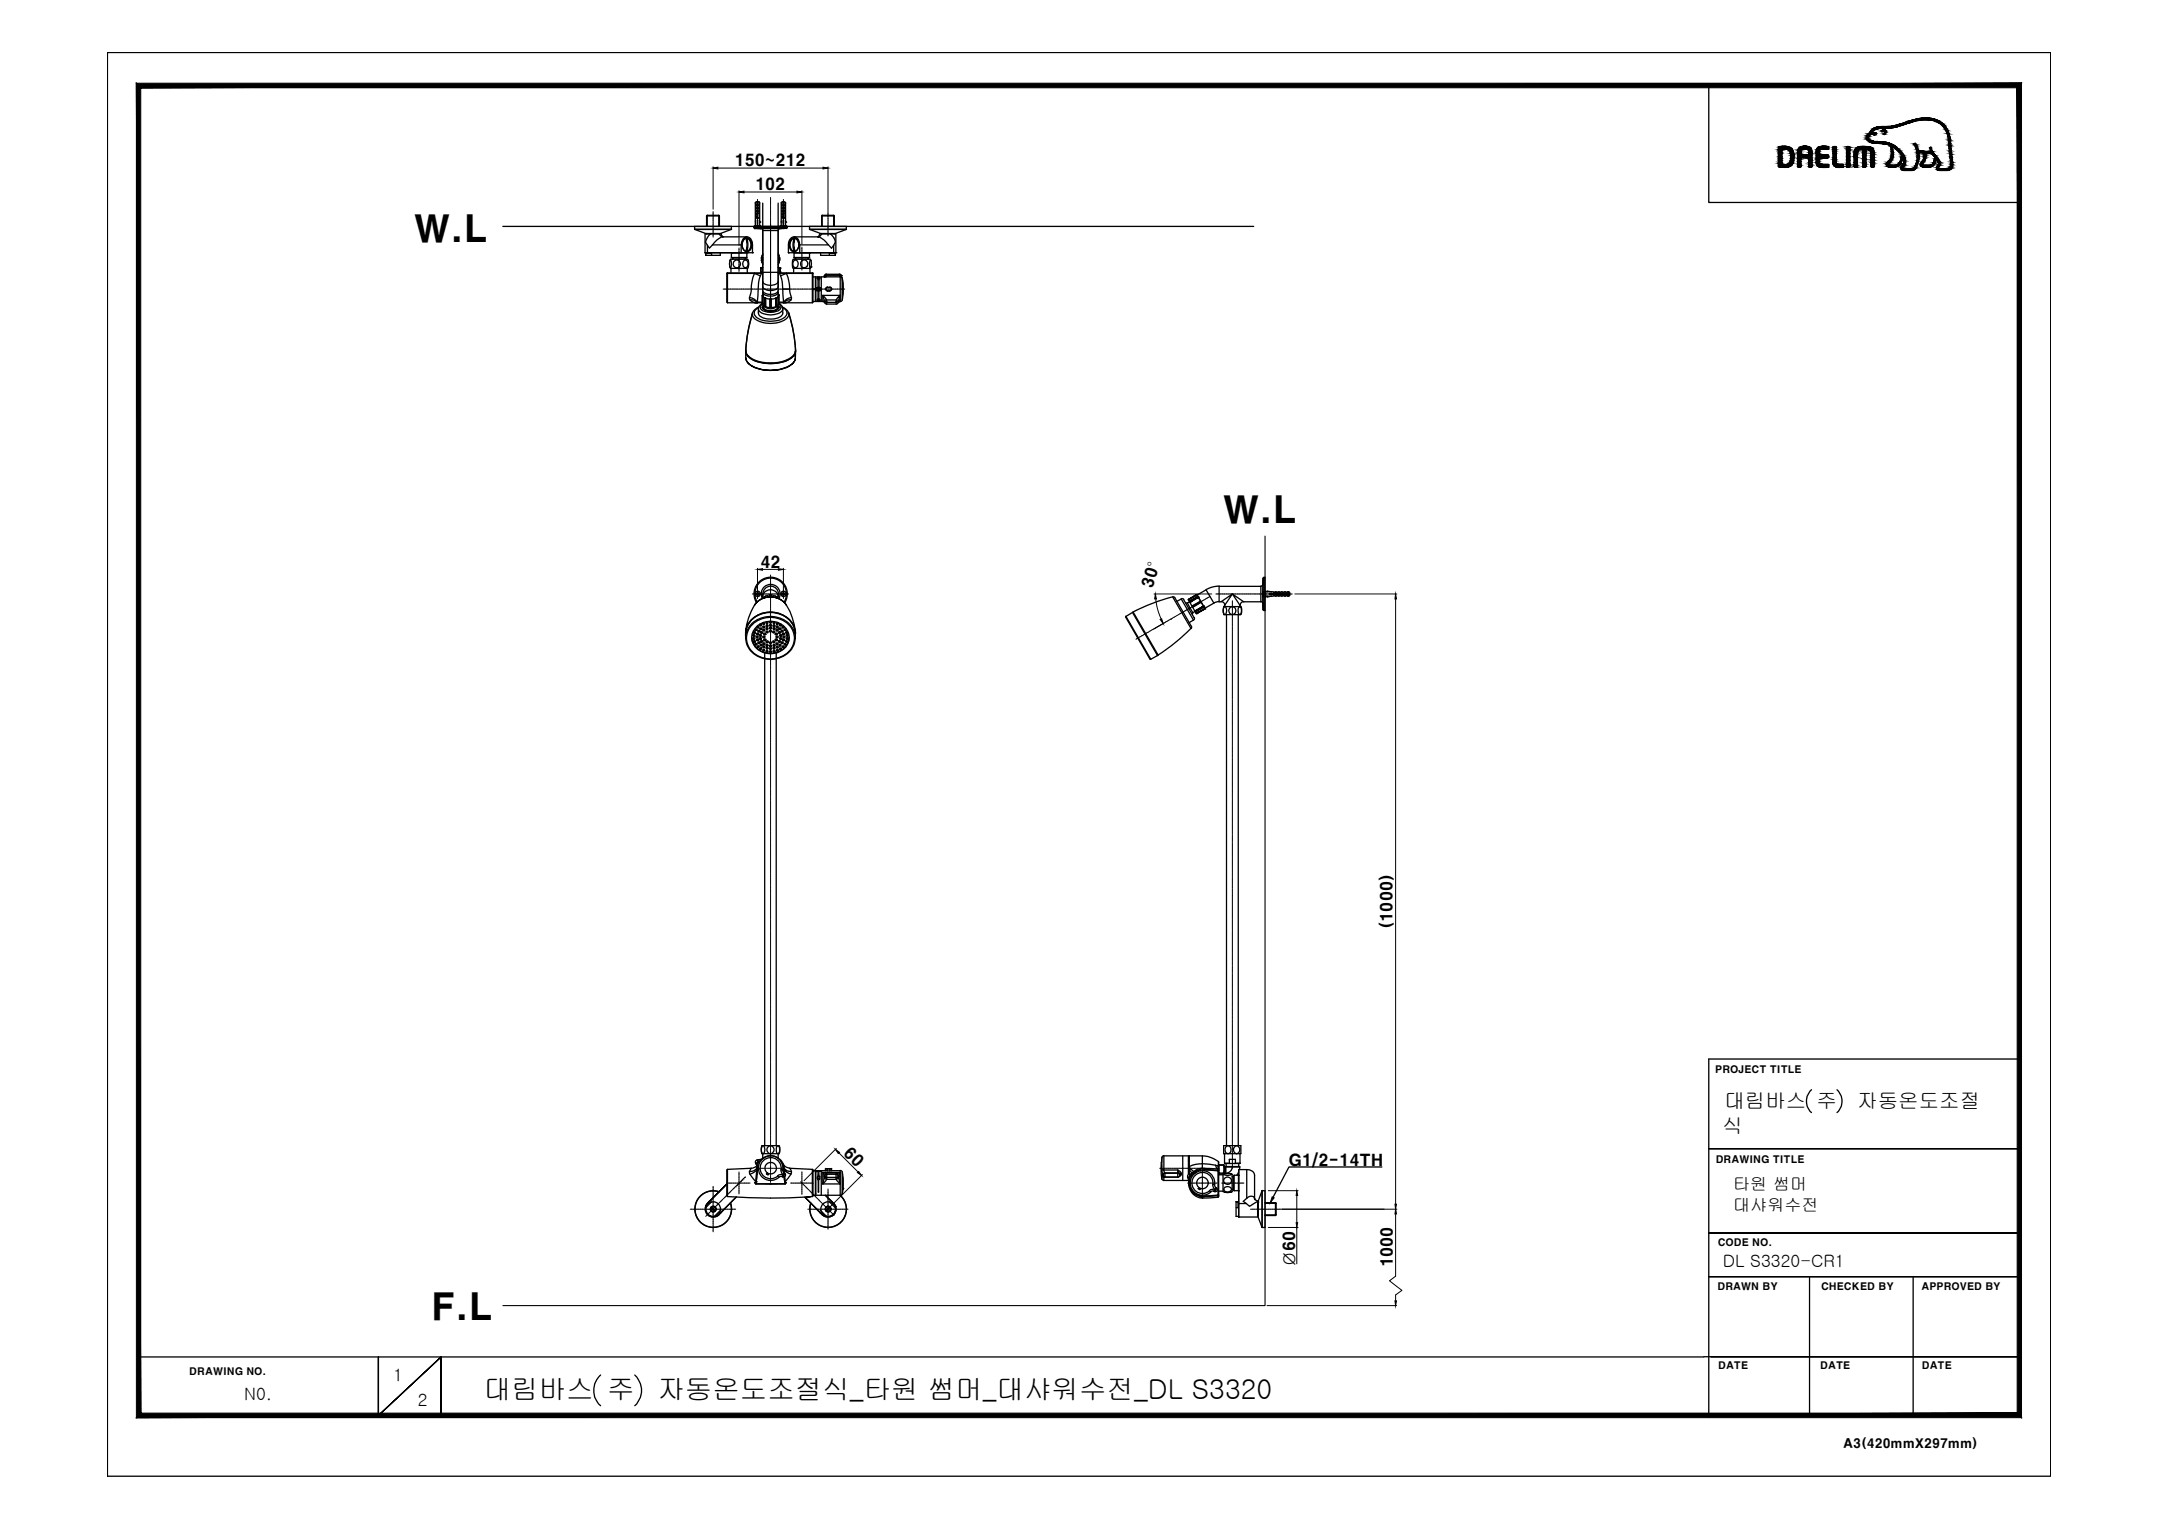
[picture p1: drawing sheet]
<svg xmlns="http://www.w3.org/2000/svg" width="420mm" height="297mm" viewBox="0 0 420 297" stroke-linecap="round" stroke-linejoin="round" font-family="sans-serif">
<defs><g id="words">
<g font-size="7">
<text x="80.5" y="47">W.L</text>
<text x="237.9" y="101.7">W.L</text>
<text x="83.9" y="256.7">F.L</text>
</g>
<g font-size="5.3">
<text x="94.1" y="272.2">대림바스 주</text>
<text x="127.9" y="272.2">자동온도조절식_타원 썸머_대샤워수전_DL S3320</text>
</g>
<g font-size="4">
<text x="335.4" y="215.4">대림바스 주</text>
<text x="361.3" y="215.4">자동온도조절</text>
<text x="335.1" y="220.5">식</text>
</g>
<g font-size="3.3">
<text x="337.1" y="231.5">타원 썸머</text>
<text x="337.1" y="235.6">대샤워수전</text>
<text x="335.1" y="246.4">DL S3320-CR1</text>
<text x="76.5" y="268.6">1</text>
<text x="47.5" y="272.3">N0.</text>
<text x="81.3" y="273.5">2</text>
</g>
<g font-size="3.1">
<text x="142.9" y="32.4">150~212</text>
<text x="146.9" y="37">102</text>
<text x="147.9" y="110.5">42</text>
<text x="224.2" y="114.5" transform="rotate(-73 224.2 114.5)">30°</text>
<text x="270.8" y="180.7" transform="rotate(-90 270.8 180.7)">(1000)</text>
<text x="163.9" y="224.5" transform="rotate(45 163.9 224.5)">60</text>
<text x="250.6" y="226.8">G1/2-14TH</text>
<text x="252" y="246.4" transform="rotate(-90 252 246.4)">Ø60</text>
<text x="270.9" y="246.4" transform="rotate(-90 270.9 246.4)">1000</text>
</g>
<text font-size="2.5" x="358.5" y="281.6">A3(420mmX297mm)</text>
<g font-size="1.9">
<text x="333.7" y="208.6">PROJECT TITLE</text>
<text x="333.7" y="226.2">DRAWING TITLE</text>
<text x="334.1" y="242.4">CODE NO.</text>
<text x="334.1" y="251">DRAWN BY</text>
<text x="354.2" y="251">CHECKED BY</text>
<text x="373.8" y="251">APPROVED BY</text>
<text x="36.8" y="267.4">DRAWING NO.</text>
<text x="334.2" y="266.4">DATE</text>
<text x="354.1" y="266.4">DATE</text>
<text x="373.8" y="266.4">DATE</text>
</g>
</g></defs>
<path d="M246.1 104.3v149.7h-148.3" fill="none" stroke="#000" stroke-width=".21"/>
<!-- layer: 0 -->
<g fill="none" stroke="#000" stroke-width=".25">
<path d="M20.9 10.2h378v277h-378zM332.4 16.6v22.8h60.4M368.6 32.5h.1M97.8 44h146.1M147.6 59.8a1.14 1.14 0 0 0-.9 1.1 1.14 1.14 0 0 0 .9 1.1 5.5 5.5 0 0 0 5-.3 1.08 1.08 0 0 0 .5-1.1 1.08 1.08 0 0 0-.9-.8M147.6 59.7a2.43 2.43 0 0 0-1.2 1.1M148.3 59.1h.1M148.3 59.7a1.21 1.21 0 0 0 1.6 .9 1.42 1.42 0 0 0 1.6-.9M148.3 59.1l-.6 .5-.2 .5M148.3 59.1l.1 .1M148.3 59h.1M148.3 59.7h.1"/>
<path d="M148.3 59.1l-.4 .5a.81 .81 0 0 0 .8 1 2.99 2.99 0 0 0 3.1-.6l.1-.4-.4-.5M148.3 59.7l.1 .3M148.3 57.4v.1M148.4 59.6v.1M148.4 59.2v-1.7v1.7M148.4 59.2l.3 .4M148.4 57.5l.1 .3 .4 .2M148.4 57.4h.1M148.4 57.5l-.1 1.6M148.4 57.4h-.1M148.4 57.3v.2M148.4 59.1h.1"/>
<path d="M148.4 57.3h.1M148.4 57.5h.1M148.4 59.4l-.1 .3M148.5 59.4l-.2 .3M148.5 57.1l-.1 .3M148.6 59.5v.1a.86 .86 0 0 0 1.1 .8 1.22 1.22 0 0 0 1.6-.7l-.1-.2M148.6 59.5l-.1 .2M148.7 58v1.6v-1.6M148.7 59.6h.1M148.7 57.9h.1M148.7 57.9v.1M148.7 59.6l.1 .1"/>
<path d="M148.7 58l.1 .1M148.7 59.6l-.2 .2M148.8 58.1v1.5M148.8 59.6l.1 .1M148.9 59.7a1.48 1.48 0 0 0 2 0M148.9 59.7h.1M148.9 59.6v.1M148.9 58h.1M148.9 59.7v-1.7v1.7M148.9 59.7l1 .1 1-.1M148.9 58l.9 .2M148.9 58l-.1 .1"/>
<path d="M149.8 58.2v1.7v-1.6M149.8 58.2v.1M149.8 58.2h.2M149.8 58.3h.2M149.8 59.8h.2M150 58.2v1.7v-1.6M150 58.2v.1M150.9 59.7h.1M150.9 59.7v-1.7v1.7M150.9 58l-.9 .2M150.9 58l.1 .1M150.9 58h.1"/>
<path d="M150.9 59.6h.1M151 58.1l-.1 1.5M151.1 59.6h.1M151.1 58v1.6v-1.6M151.1 57.9h.1M151.1 59.6l-.2 .1M151.1 59.6l-.1 .1M151.1 57.9v.1M151.1 59.6l.2 .2M151.1 58l-.1 .1M151.2 59.5l.1 .2M151.3 59.4l.2 .3-.1 .3"/>
<path d="M151.3 57.1l.1 .3M151.3 59.4l.2 .3M151.4 59.2v-1.7v1.7M151.4 59.2l-.3 .4M151.4 57.5l-.5 .5M151.4 57.4h.1M151.4 57.5h.1M151.4 57.3h.1M151.4 59.1h.1M151.4 57.3l.1 .1M151.5 57.4l-.1 .1M151.5 59.6v.1"/>
<path d="M151.5 57.4h.1M151.5 59h.1M151.5 59.1h.1M151.5 57.4v.1M151.5 59.8v-.1a1.82 1.82 0 0 1-2.5 .7l-.7-.6M151.5 59.1l.6 .5 .2 .5M151.5 57.5v1.6M151.5 59.8h.1M151.5 59.1l-.1 .1M151.5 59.7h.1M152.2 59.7a2.43 2.43 0 0 1 1.2 1.1M145.1 68.3v1.3"/>
<path d="M145.1 68.1v.2M145.1 69.6v.4a3 3 0 0 0 2.5 1.7 7.4 7.4 0 0 0 6.7-1.2l.4-.9-.2 .6a4.5 4.5 0 0 1-3.8 1.8 6.4 6.4 0 0 1-5.3-1.5zM145.1 68.3v.5l.3 .5M145.1 68.3v.4a4.7 4.7 0 0 0 4.1 1.9 6.5 6.5 0 0 0 5.3-1.6l.2-.7M145.1 68.1v.1M145.1 68.2v.1M145.1 68.3h.1M145.4 69.3h.1M145.4 69.3a7.6 7.6 0 0 0 8.5 .4l.4-.4M146.3 61.1a29.2 29.2 0 0 0-1.2 7M146.4 61.1a28.7 28.7 0 0 0-1.3 7M146.4 60.8a1.52 1.52 0 0 0 1.4 1.7 5.1 5.1 0 0 0 5.5-.8l.1-.6"/>
<path d="M146.4 60.8l-.1 .3M147.5 60.1a1.57 1.57 0 0 0 1.7 1.1 2.93 2.93 0 0 0 3.1-.9v-.2M147.5 60.1a1.48 1.48 0 0 0 .4 1.4 3.7 3.7 0 0 0 4.3-.3l.1-1.1M153.4 60.8v.3M153.4 60.8l.1 .3M153.4 61.1a28.7 28.7 0 0 1 1.3 7M153.5 61.1a29.2 29.2 0 0 1 1.3 7M154.3 69.3h.1M154.7 68.3v.1a2.34 2.34 0 0 1-1.9 1.8 7.6 7.6 0 0 1-7.4-.9l-.3-.8M154.7 68.1h.1M154.7 68.3l-.1 .5-.3 .5M154.8 68.2v.1"/>
<path d="M154.8 68.3l-.1 1.3M154.8 68.1l-.1 .2M146.8 117.7a3.8 3.8 0 0 1 6.2 0 3.9 3.9 0 0 0-3.8-1.5 3.9 3.9 0 0 0-3.1 2.7l-.9 2.7-.1 1.3a4.5 4.5 0 0 1 4.8-3.8 4.6 4.6 0 0 1 4.8 3.8M148.7 116.1h.1M148.7 116.1v.2M148.7 116.2l-.1 .1M148.8 116v.3M148.8 116l-.1 .1M148.8 116h.1M148.9 116.2v-.2v.2M148.9 116h.1M149.7 115.7l-.8 .3"/>
<path d="M149.7 115.7v.4M149.8 115.7v.4M149.8 115.7h-.1M149.8 115.7h.2M150 115.7l-.1 .4M150 115.7h.1M150 115.7l.9 .3M150 115.7v.4M150.9 116.2v-.2v.2M150.9 116h.1M150.9 116v.3M151 116l.1 .1"/>
<path d="M151.1 116.1v.2v-.2M151.1 116.1h.1M151.1 116.2l.1 .1M153 117.7a10.6 10.6 0 0 1 1.7 5.2M219 119.9v.1M220.3 119.1l4.9 8.4-1.4 .7M220.4 119.1l-1.4 .8 4.8 8.3M220.4 119.1l4.9 8.3M228.1 116.1a37.7 37.7 0 0 0-7.7 2.9M228.5 116.3l-.4-.2 3.6 6.2M228.5 116.3l3.2 5.5M228.9 117l.9-.5 2.3 4.1"/>
<path d="M229.8 116.5l.5 .1M230.2 116.6l2.1 3.6M230.6 117.2l.4 .1M231.2 116.7l1.6-1-1.6 1M231.2 116.7l1.5 2.7M231.2 116.6v.1M231.2 116.6l1.5-.9-1.5 .9M231.2 116.6h.1M231.3 117h.1M231.4 117h.1M231.4 116.9l-.1 .1M231.4 116.9h.1"/>
<path d="M231.4 117.1h.1M231.4 117.1l-.4 .2 1 1.9M231.4 116.9l.1 .1M231.4 117.1l.1 .1M231.5 117.2l1.6-1-1.6 1M231.5 117.1h.1M231.5 117l-.1 .1M231.5 118.3l-.2 .1M232 117.9v.1M232 119.2l-.1 .3M232.4 118.8l1.7-.9-1.7 1M232.4 118.9h.1"/>
<path d="M232.5 118.8h.1M232.5 118.9l-.5 .3M232.5 118.9l.1 .1M232.5 119h.1M232.6 119h.1M232.7 119.4l1.7-1-1.7 1M232.7 115.7h.1M232.7 119.4h.1M232.7 119.3h.1M232.8 115.7h.1M232.8 119.4h.1M232.8 115.7l1.6 2.7"/>
<path d="M232.9 115.7h.1M232.9 115.8l1.4 2.5M232.9 116l-1.5 .9M232.9 116l.1 .1M233 116h.1M233 116.1l.1 .1M233 116l-1.6 .9M233 116.1l-1.5 .9M233 116h-.1M233.1 116.2h.1M233.5 117l-1.5 .9M233.5 117l.1 .2"/>
<path d="M233.6 117.2l-1.6 .8M234.1 117.9h.1M234.1 118l-1.6 .9M234.1 118v.1M234.1 117.9v.1M234.1 118.1l-1.5 .9M234.2 118.1h.1M234.2 118.1l-1.6 .9M234.3 118.5l-1.5 .9 1.5-.9M234.3 118.5h.1M234.4 118.4h.1M234.4 118.4v.1"/>
<path d="M234.4 118.4l-.1 .1M145 123.3l.1 .9a4.2 4.2 0 0 1 3.9-4.2 4.6 4.6 0 0 1 5.7 3.6v.6M145 122.9v.3M145.1 123.2v.1M145.1 122.9a4.8 4.8 0 0 1 6.4-3.5 4.2 4.2 0 0 1 3.2 3.5M145.1 124.2a4.3 4.3 0 0 0 3.9 4 4.7 4.7 0 0 0 5.6-3.6l.1-.4M145.1 122.9v.3M145.1 122.7a5 5 0 0 1 7.8-2.7 4 4 0 0 1 1.8 2.7M146.1 121.8a4.9 4.9 0 0 1 8.3 1.5 4 4 0 0 1-3.7 4.8 4.5 4.5 0 0 1-5.5-4l.2-1.2zM146.2 124a3.8 3.8 0 0 0 2.7 3.1 3.8 3.8 0 0 0 4-1.2l.5-1.2 .1-.7M146.4 124.2h.1M146.4 123.5v.1"/>
<path d="M146.5 123.5h.3l-.1 .3-.2-.1zM146.5 124.1h.2l.1 .2h-.3zM146.6 123.7h.1M146.6 124.3h.1M146.6 124.2h.1M146.6 124.6h.2l.1 .3h-.3zM146.6 124.2v.1M146.6 122.9h.3v.2l-.3 .1zM146.7 123.1h.1M146.7 124.9h.1M146.8 123.1h.1M146.8 124.8l-.1 .1"/>
<path d="M146.8 124.8h.1M146.8 122.4l.3-.1 .1 .3h-.4zM146.8 125.2h.3l.1 .2-.2 .1zM147 122.5h.1M147.1 125.4h.1M147.1 122.5h.1M147.1 123.3l.3-.2 .2 .2-.3 .2-.2-.2M147.1 123.8h.3v.3h-.3zM147.2 124.5h.1M147.2 123.3h.1M147.2 124h.1M147.3 121.9l.3-.1v.3h-.3z"/>
<path d="M147.3 125.7h.3l-.1 .3-.2-.1zM147.3 123.4h.1M147.3 124.5h.1M147.4 123.4h.1M147.4 122.1h.1M147.4 124.5h.1M147.4 125.9h.1M147.4 124.6h.1M147.4 121.7a3.7 3.7 0 0 1 6.1 2.3 3.7 3.7 0 0 1-5.5 2.6 2.9 2.9 0 0 1-.6-4.9zM147.6 124.4l-.3-.1-.2 .2M147.6 124.5l-.2 .1-.3-.1M147.6 122.8h.1"/>
<path d="M147.6 125.1h.1M147.7 124.2h.1M147.7 124.1h.3l.1 .1-.3 .1zM147.7 123.5v.1M147.8 123.5h.2v.3l-.3-.1zM147.8 126.1l.3-.1 .1 .3h-.4zM147.8 121.4l.3 .1 .1 .1-.3 .2-.2-.2zM147.9 124.3h.1M147.9 123.7h.1M147.9 125.4h.3v.2h-.3zM147.9 121.6h.1M147.9 123.6h.1"/>
<path d="M147.9 123.6v.1M147.9 126.3h.1M148 122.4h.1M148.1 125.5h.1M148.1 124.2h.1M148.1 123.1h.1M148.1 124.8h.1M148.1 124.8v.1M148.2 124.8h.1M148.4 121.2l.2-.1 .1 .2-.2 .2-.2-.2zM148.4 126.4l.2-.1 .1 .2-.3 .2zM148.4 122.4h.3l.1 .2-.3 .1-.1-.1z"/>
<path d="M148.4 123.8h.3v.3h-.3zM148.5 126.5h.1M148.5 121.3h.1M148.5 124h.1M148.5 122.6h.1M148.5 125.9h.1M148.6 125.3h.1M148.5 122h.1M148.7 124.5h.1M148.8 123.4h.1M148.8 124.5h.1M149 125.4h.3l.1 .2-.3 .1-.1-.1z"/>
<path d="M149.1 121.6l-.1 .2 .2 .1M149.1 125.7h.1M149.2 121.8h.1M149.2 122.3h.1M149.2 121.3l-.2-.2 .1-.2 .3 .2-.2 .2M149.2 126.8h.1M149.2 125.6h.1M149.2 121.2h.1M149.2 126.1v.1M149.2 126.1h.1M149.2 126.2h.1M149.2 126.8h-.2v-.2l.2-.1 .2 .2-.2 .2"/>
<path d="M149.2 121.6l.2 .1-.1 .2M149.2 124.9h.1M149.2 125.9l-.2 .1 .1 .3M149.2 123h.1M149.2 121.3h.1M149.2 125.9h.1M149.2 121.5h.1M149.3 125.9l.1 .2-.2 .2M149.7 120.9l.4 .1-.4 .2zM149.7 121.5l.4 .1-.4 .2zM149.7 122h.3v.3h-.3zM149.7 126.6l.2-.1 .2 .3-.4 .1z"/>
<path d="M149.7 125.5h.3v.3h-.3zM149.7 122.7l.4 .1-.4 .1zM149.7 124.9l.2-.1 .2 .2-.4 .2zM149.7 126h.2l.2 .2-.4 .1zM149.9 122.8h.1M149.9 126.8h.1M149.9 126.2h.1M149.9 125.7h.1M149.9 125h.1M149.9 122.2h.1M149.9 121.7h.1M149.9 121.1h.1"/>
<path d="M150.5 123h.1M150.5 125.9l-.1 .2 .1 .2M150.5 125.4l.3 .1-.2 .2-.2-.1zM150.5 124.9h.1M150.5 121.9h.1M150.5 126.1h.1M150.5 121.6l-.1 .1 .1 .2M150.5 125.9l.2 .1-.1 .3M150.5 121.3l-.1-.2 .2-.2 .2 .2-.2 .2M150.6 125.6h.1M150.6 122.3h.1M150.6 126.8h.1"/>
<path d="M150.6 121.2h.1M150.6 121.8h.1M150.5 121.5h.1M150.5 125.9h.1M150.5 121.3h.1M150.6 126.1v.1M150.6 121.6l.1 .2-.2 .1M150.6 126.8l.2-.2-.3-.1-.1 .2 .2 .2M150.6 126.2h.1M150.9 124.5h.1M150.9 123.4h.1M151 126.4l.3-.1 .1 .2-.3 .1z"/>
<path d="M151 124.5h.1M151 123.8h.3v.3h-.3zM151 125.1h.2l.2 .1-.3 .2-.2-.2zM151.1 124h.1M151.1 125.3h.1M151.1 122.6h.1M151.2 122h.1M151.2 126.5h.1M151.2 121.3h.1M151.2 125.9h.1M151.5 125.4l.3-.1 .1 .2-.3 .2zM151.6 124.8h.1"/>
<path d="M151.6 123.1h.1M151.6 121.5l.3-.1v.4l-.2-.1zM151.6 123.6l.2-.2 .2 .2M151.6 124.8v.1M151.7 123.6h.1M151.7 126l.3 .1-.1 .2h-.3zM151.8 122.4h.1M151.7 125.5h.1M151.7 124.2h.1M151.7 124.1h.3v.2h-.3zM151.8 126.3h.1M151.8 121.6h.1"/>
<path d="M151.8 124.3h.1M151.8 123.7h.1M151.8 123.6h.1M151.8 123.6l.1 .1M151.8 123.6v.1M151.9 123.7h.1M151.9 124.3h.1M152 123.5v.1M152 124.2h.1M152 123.6l-.1 .2-.3-.2M152.1 125.1h.1M152.1 122.8h.1"/>
<path d="M152.2 123.3l.1-.2 .3 .2-.2 .2-.2-.1M152.2 124.4l.2-.1 .2 .2M152.2 124.5l.1 .1 .3-.1M152.2 123.3v.1M152.2 124.4v.1M152.3 122.1h.1M152.3 125.8v.1M152.3 123.4h.1M152.3 125.9h.1M152.3 123.8h.3v.3h-.3zM152.3 124.6h.1M152.3 124.5h.1"/>
<path d="M152.4 124.5h.1M152.4 124h.1M152.4 123.4h.1M152.6 125.2h.2l.1 .1-.2 .2zM152.6 122.4l.2-.1 .1 .2-.2 .2zM152.7 125.4h.1M152.7 122.5h.1M152.8 122.5h.1M152.9 122.9h.2l.1 .2-.3 .1zM152.9 124.6l.3 .1-.1 .2h-.2zM152.9 123.6l.2-.2 .3 .2-.3 .2-.2-.2M153 123.6h.1"/>
<path d="M153 123.1h.1M153 124.8h.1M153 124.8v.1M153 124.9h.1M153 124.1v.1M153 124.1h.3v.2h-.3zM153.1 124.3h.1M153.1 123.7h.1M153.1 124.2h.1M153.1 124.2v.1M153.1 124.2l.1 .1M153.2 124.3h.1"/>
<path d="M154.7 122.9v.3M154.7 123.2v1M154.7 123.2v.1M154.7 122.9l.1 .3M219 120.1l4.7 8.1h.1M225.2 127.4l-.1 .1M231.7 122.2a37.7 37.7 0 0 1-6.4 5.2M231.8 121.8l-.1 .5M232.1 120.6l-.8 .5M232.3 120.1l-.1 .5M352.4 212a3 3 0 0 0 0 4.4M357.3 212a3 3 0 0 1 0 4.4"/>
<path d="M392.8 206h-60.4v69.7M268.8 227h-18.1l-3.1 5.9M332.4 223.4h60.4h-60.4M332.4 239.9h60.4h-60.4M332.4 248.3h60.4h-60.4M352 248.3v27M372.1 248.3v27M27 264h304.4M73.6 264v11.4l12.2-11.4-12.2 11.4zM85.8 275.4v-11.4v11.4M116.8 267.5a4 4 0 0 0 0 5.9M123.5 267.5a4 4 0 0 1 0 5.9"/>
<path d="M331.4 263.9h61.4h-59.9M341 275.3h51.8"/>
<circle cx="147.6" cy="125" r=".22"/>
<circle cx="147.6" cy="122.8" r=".2"/>
<circle cx="148" cy="122.3" r=".21"/>
<circle cx="148.1" cy="123" r=".2"/>
<circle cx="148.2" cy="124.8" r=".21"/>
<circle cx="148.5" cy="122" r=".19"/>
<circle cx="148.6" cy="125.9" r=".2"/>
<circle cx="148.6" cy="125.2" r=".18"/>
<circle cx="148.8" cy="124.5" r=".2"/>
<circle cx="148.8" cy="123.3" r=".21"/>
<circle cx="149.2" cy="122.3" r=".19"/>
<circle cx="149.2" cy="122.9" r=".2"/>
<circle cx="149.2" cy="124.9" r=".21"/>
<circle cx="150.5" cy="122.9" r=".19"/>
<circle cx="150.5" cy="124.9" r=".2"/>
<circle cx="150.6" cy="122.3" r=".2"/>
<circle cx="151" cy="123.3" r=".21"/>
<circle cx="151" cy="124.4" r=".2"/>
<circle cx="151.2" cy="125.9" r=".19"/>
<circle cx="151.2" cy="122.5" r=".2"/>
<circle cx="151.2" cy="121.9" r=".2"/>
<circle cx="151.2" cy="121.3" r=".19"/>
<circle cx="151.6" cy="124.8" r=".2"/>
<circle cx="151.6" cy="123" r=".2"/>
<circle cx="151.7" cy="122.3" r=".2"/>
<circle cx="152.1" cy="122.8" r=".18"/>
<circle cx="152.1" cy="125" r=".2"/>
<circle cx="152.3" cy="125.8" r=".2"/>
<circle cx="152.3" cy="122" r=".19"/>
</g>
<g fill="none" stroke="#000" stroke-width=".19">
<path d="M138.7 32.4v8.3M139.6 32.7h20.5M143.7 37.1v10.6M144.7 37.4h10.3M156 37.1v10.3M161.1 32.4v9.1M147.3 110.5v4.2M148.3 110.8h3.1M152.4 110.5v4.2M224.5 115.5h11.2M224.8 116.5l.3 1.7 .8 2.2M251.9 115.5h19.8"/>
<path d="M271.5 116.5v117.7M226.5 121.2l-2.1 1.2M162.7 223.4l-6.3 6.3M163.2 224.3l3.7 3.7M167.8 228.5l-6.3 6.3M246.7 231.6h5.8M246.7 238.8h5.8M248.9 235.2h22.8M252.3 232.6v5.2M252.3 238.8v7M271.5 235.2v13.1l-1.2 .8 2.4 1.9-1.2 .9v1.1M246.5 254h25.2"/>
</g>
<g fill="#000" stroke="#000" stroke-width=".19">
<path d="M138.7 32.7l.9-.2v.4zM143.7 37.4l1-.2v.3zM155 37.2l1 .2-1 .1zM160.1 32.5l1 .2-1 .2zM147.3 110.8l1-.2v.3zM151.4 110.6l1 .2-1 .1zM224.7 115.5l.2 1h-.3zM271.5 115.5l.1 1h-.3zM225.7 120.5l.3-.1 .3 .9zM162.5 223.6l.8 .6-.2 .2zM166.8 228.1l.2-.2 .6 .8zM247.5 232.8l.3 .2-.7 .9z"/>
<path d="M252.3 231.6l.1 1h-.3zM252.1 237.8h.3l-.1 1zM271.5 235.2l.1 .9h-.3zM271.3 234.2h.3l-.1 1zM271.3 253h.3l-.1 1z"/>
<path d="M27.4 274.9l-.9 .9 365.9-.9zM26.5 275.8l365.9-.9 .8 .9zM392.4 17.1v257.8l.8 .9zM393.2 16.2v259.6l-.8-258.7zM27.4 17.1h365l.8-.9zM26.5 16.2h366.7l-365.8 .9zM26.5 16.2l.9 258.7v-257.8zM26.5 16.2l.9 258.7-.9 .9z"/>
</g>
<!-- layer: DEF_LAYER_ASSEM_MEMBER -->
<g fill="none" stroke="#000" stroke-width=".25">
<path d="M148.4 39.5v17a1.71 1.71 0 0 0 1.9 .7 1.01 1.01 0 0 0 1.1-.7v-17M135.1 44.6h.1M135.1 44.6v-.6h7.2v.6M135.1 44.6h7.2M135.2 44.6h7l-2.1 .8M135.2 44.6l2.1 .8M137.1 49.2h.1M137.1 49.2h9.3M137.3 49.2v.5v-.4h1.1v.4M137.3 45.4h.1M137.3 45.4h2.8zM137.4 42v2"/>
<path d="M137.4 45.4v.1M137.4 42h2.5M137.6 41.9l-.2 .1M137.6 41.9v2.1M137.6 41.9h2.2M137.6 49.2h.1M137.6 47.7v1.5M138.2 45.5a3 3 0 0 0-1 1.6l.4 .6M138.6 47.6l-.6 .7-.4-.6M138.6 47.6h5.6M139.8 41.9v2.1M139.8 41.9l.1 .1"/>
<path d="M139.9 45.5l.3 .4 .4 .2M139.9 42v2M139.9 45.4v.1M140.1 49.2v.5h-2.8M140.6 46.1l-.3-.6h-3.2v3.7M140.6 46.1a3.2 3.2 0 0 0-2 1.5M140.6 46.1h4.7M141.4 58.8l.1 .1M141.5 53.1l-.1 .1M142 50.7l.1-.1a1.48 1.48 0 0 1 0 1.5l-.1-.2M142.1 50.4h3.3l.3 .9-.3 .9h-3.3l-.2-.9zM142.2 52.2v.9"/>
<path d="M142.3 49.2h.1M142.3 49.2v.9M142.3 50.1h3M142.3 49.2h3M142.3 44.6h.1M142.5 50.2l.1 .2M144.2 47.6v1.6M144.7 46.5a.98 .98 0 0 1 1.2 0 .98 .98 0 0 1 .3 1.1 .94 .94 0 0 1-.5 1.2 .94 .94 0 0 1-1.2-.4 1.71 1.71 0 0 1 .2-1.9zM144.8 50.6a.71 .71 0 0 1 .7 .4 .71 .71 0 0 1-.1 .8l-.2 .2a.68 .68 0 0 1-.7-.3 .68 .68 0 0 1 .1-.8zM145 46.4a1.49 1.49 0 0 0 0 2.5M145 50.2v.2M145.1 48.9h.1"/>
<path d="M145.1 46.4h.1M145.1 46.5a3.7 3.7 0 0 1 .1 2.2h.1M145.2 46.5h.1M145.2 46.3a1.41 1.41 0 0 1 .9 1.3 1.41 1.41 0 0 1-.9 1.3M145.2 46.3a1.36 1.36 0 0 1 1 1.3 1.36 1.36 0 0 1-1 1.3M145.2 46.3l-.1 .1M145.2 46.3h.1M145.3 49.2h.1M145.3 46.1h.3a1.41 1.41 0 0 1 .8 1.5v1.6M145.3 46.1h-.3a1.48 1.48 0 0 0-.8 1.5M145.3 49.2v.9M145.3 47.2v-.7a3.7 3.7 0 0 1 0 2.2v-.6"/>
<path d="M145.3 48.9h-.1M145.4 52.2v.9M145.8 57.9a2.11 2.11 0 0 1 1.5 .9M145.9 58.3a1.34 1.34 0 0 1 1.3 .5h-.1M146.4 49.2h.1M146.6 44h6.5v.3h-6.5zM146.7 44.2l.1 .2M146.8 53.2l-.5 1.5-.2 2-.3 1.2a1.11 1.11 0 0 0 1.2 1M146.8 53.2h.1M146.8 53.2h-5.3v5.7h6.8M146.8 53.1v.1M146.8 53.2l1.1 .5"/>
<path d="M146.8 44.4h6.1M147.1 58.9h.1M147.1 58.8v.1M147.2 58.8h.1M147.2 58.8l.1 .1M147.3 58.8v.1M147.3 58.8l-.2 .1M147.3 58.8l.1 .1M147.3 58.8h1M147.3 58.9h.1M147.6 44.5h4.2M147.9 53.7l-.3 1.3-.3 3.8"/>
<path d="M147.9 44.5h.1M148 52.9v-.7v.7M148 52.9h.1M148 52.2h.1M148 52.9v.1M148 52.9l.4 .1M148 52.1v.1M148 52.1h.1M148.1 44.5l.3 .3M148.1 50.6l.1 .3M148.1 50.1v.5M148.2 53.1l-1.4 .1"/>
<path d="M148.2 53.1l-.3 .6M148.2 50l-.1 .2M148.2 49.7v1.4M148.2 53.1h.1M148.2 51.1l.2 .3M148.4 53.1l-7 .1v5.6M148.4 55.8a1.82 1.82 0 0 0 2.4 .6l.4-.3 .2-.3M148.4 54.8a1.84 1.84 0 0 0 2.5 .5l.4-.3 .1-.2M148.4 56.9a1.71 1.71 0 0 0 1.9 .7 1.01 1.01 0 0 0 1.1-.7M148.4 56.9v.4M148.4 52l-.4 .1M148.4 53h3"/>
<path d="M148.4 50.1v.6M148.4 53.1h-.2M148.4 56.7v.2M148.4 49.6a1.67 1.67 0 0 0 0 1.5M148.4 49.4l-.2 .3M151.3 56.7l.1 .2M151.4 52l.4 .2M151.4 56.9v.3M151.4 53h.3M151.4 52l.3 .1M151.4 49.4l.2 .3M151.4 49.6a1.67 1.67 0 0 1 0 1.5"/>
<path d="M151.4 50.1v.6M151.5 58.8h.9M151.5 49.7v1.4M151.5 50l.2 .2M151.5 53.1h.1M151.6 51.1l-.2 .3M151.6 53.1l.4 1.2 .3 1.9M151.6 53.1l1.4 .1M151.6 53.1h-.2l6.7 .1v5.6M151.7 50.1v.5l-.2 .3M151.7 44.5l-.3 .3h-3M151.7 53h.1"/>
<path d="M151.7 52.1h.1M151.8 52.9v-.7v.7M151.8 52.9h.1M151.8 52.2h.1M151.8 52.9l-.1 .1M151.8 44.5h.1M152.3 56.2l.1 2.6M152.3 56.2h1.3M152.4 58.8l-.1 .1M152.5 58.9h-.1M152.5 58.8l.2 .1M152.5 58.8l-.1 .1"/>
<path d="M152.5 58.8h.1M152.6 58.8l.1 .1M152.6 58.8l-.1 .1M152.6 58.8h.1M152.7 58.9h.1M152.9 44.4l-1.1 .1M153 53.1l.4 1.6 .2 1.5M153 53.2h.1M153 53.2h5v5.7h-6.5M153 53.2l-1.2 .5M153.1 44.2l-.1 .2M153.4 49.2h.1"/>
<path d="M153.4 49.2h9.2M153.6 56.2l.4 1.7M153.9 46.6a.85 .85 0 0 1 1-.2 .85 .85 0 0 1 .4 .9 1.28 1.28 0 0 1-1.1 1.7 1.64 1.64 0 0 1-.3-2.4zM153.9 58.3l-.5 .4-.7 .2M154 57.9l-.1 .4a1.34 1.34 0 0 0-1.4 .5M154 57.9a2.11 2.11 0 0 0-1.6 .9M154.2 51.9h.1M154.2 51.9l.1 .3h3.3l.2-.3M154.4 52.2v.9M154.4 46.5a3.5 3.5 0 0 0 0 2.2M154.4 46.5l.1 .7M154.5 49.2h.1"/>
<path d="M154.5 46.1l-.5 .1a1.64 1.64 0 0 0-.6 1.4v1.6M154.5 46.1h.2a1.48 1.48 0 0 1 .9 1.5M154.5 50.1h3M154.5 49.2v.9M154.5 49.2h3v.9M154.5 46.1h4.6M154.5 46.3a1.41 1.41 0 0 0-.8 1.3 1.41 1.41 0 0 0 .8 1.3M154.5 50.6a.71 .71 0 0 1 .7 .4 .71 .71 0 0 1-.1 .8l-.1 .2a.68 .68 0 0 1-.8-.3 .68 .68 0 0 1 .1-.8zM154.5 46.3a1.38 1.38 0 0 1 .9 1.3 1.38 1.38 0 0 1-.9 1.3M154.5 46.3a1.35 1.35 0 0 0-.6 2.3l.6 .3M154.5 48.9h.1M154.6 46.3h-.1"/>
<path d="M154.6 46.5a3.3 3.3 0 0 0 0 2.2h-.2l.1-.6M154.6 46.5h-.2M154.7 50.2l.1 .2M154.7 46.4h.1M154.7 48.9h.1M155.6 47.6v1.6M155.6 47.6h5.5M157.2 50.2v.2M157.5 44.6h.1M157.5 44h7.1v.6h-7.1zM157.5 49.2h.1M157.5 44.6h7.1"/>
<path d="M157.5 44.6l2.2 .8M157.6 52.2v.9M157.8 51.9h.1M157.8 50.7v1.2M157.8 50.7l-.2-.3h-3.3l-.1 .3v1.2M157.8 50.7l-.2-.1-.1 .5a.89 .89 0 0 0 .1 1l.2-.2M158 53.1l.1 .1M158.1 58.8l-.1 .1M158.1 53.9h.5v4.7h-.5M158.1 56.3h.5M158.1 56.2h.5M158.6 58.3h.1"/>
<path d="M158.6 54.2h.1M158.8 56.4h.1M158.8 56.4l.1 .1M158.9 56h.1M158.9 56.2l.2 .2M158.9 56.2h.1M159 54v.2zM159 58.3v.2M159 58.4h.1M159 58.4v.1M159 58.5h.1M159 54.1h.4h-.4"/>
<path d="M159 58.3h.1M159.1 56.4h.1M159.1 56.1h.1M159.1 53.9h.1M159.1 56.2l-.1-.2-.3 .1 .2-.1 .3 .1-.2 .1M159.1 56.4l-.1 .1M159.1 58.3h.1M159.1 58.2l-.1 .1M159.1 58.4v.1M159.1 58.4h.1M159.1 58.5h.1M159.2 58.5h.1"/>
<path d="M159.1 46.1h.1M159.1 46.1l.4-.6h3.1v3.7M159.1 46.1a3.2 3.2 0 0 1 2 1.5l.6 .7 .5-.6M159.1 54.4h.2v1.5h-.2zM159.1 56.7h.2v1.4h-.2zM159.1 56.2l.1 .2-.2 .1M159.1 56.5l-.4-.1 .2 .1M159.1 58.2h.1M159.2 58.5h.1h-.1M159.2 56.1h.1M159.2 58.3h.2M159.2 58.6h.1"/>
<path d="M159.2 58.3h.1M159.2 58.3h-.1M159.3 56.2v-.2h.3v.2M159.3 56.3h.1M159.3 56.2v.1M159.3 58.2h.1M159.3 53.9h.1M159.3 56.1l.3 .1M159.3 56.1l.2-.1 .1 .1M159.4 58.5h.1M159.4 58.3h.1M159.4 58.5h-.1"/>
<path d="M159.4 58.2v.1M159.4 54l.1 .2zM159.4 58.4v.1M159.5 56.5l-.2-.1 .2-.1 .1 .1-.1 .1M159.5 58.5h-.2M159.5 58.3h.1M159.5 58.4v.1M159.5 56.4h.1M159.6 56.2l.1 .2-.1 .1h-.2l-.1-.2M159.6 56.2h.1M159.6 49.2v.5h2.9v-.5M159.6 56.1v.1"/>
<path d="M159.7 45.4h.1M159.8 53.9v4.7M159.8 45.4l-.3 .5-.4 .2M159.8 42v2M159.8 42h2.5M159.9 41.9v2.1M159.9 41.9l-.1 .1M159.9 41.9h2.3M160 57.5l.8 .8M160 57.5v1.1M160 57.5h3.4v1.1M160 57.5l.3 .9"/>
<path d="M160.1 58.6h.1M160.1 58.6l.2 .1M160.1 58.6l.7 .2h1.8l.5-.2M160.1 58.6h-1.4v-4.7h4.7v4.7M160.3 58.6l.1 .3 .4 .3M160.3 58.6h.1M160.3 53.9h.1M160.3 53.7v.2M160.3 58.4v.2M160.3 58.6l.5 .1M160.4 58.6h.1M160.4 58.6v.1"/>
<path d="M160.4 53.8v.1M160.4 53.8l.2 .1M160.7 53.3l-.2 .1-.2 .3M160.8 58.3h1.9M160.8 58.3l-.5 .1M160.8 58.3v.4M160.8 58.7v.5M160.9 55.9h.5zM160.9 56.6h.5zM161 56.5a.34 .34 0 0 1-.4-.3 .34 .34 0 0 1 .4-.3 .36 .36 0 0 0-.4 .3 .36 .36 0 0 0 .4 .4M161.3 49.7v-.4h1.2v.4M161.4 55.9a.36 .36 0 0 1 .4 .3 .36 .36 0 0 1-.4 .4"/>
<path d="M161.4 55.9a.32 .32 0 0 1 .3 .3 .32 .32 0 0 1-.3 .3M161.5 45.5a2.5 2.5 0 0 1 1 1.6l-.3 .6M162.2 41.9v2.1M162.2 47.7v1.5M162.2 41.9l.1 .1M162.3 42v2M162.3 45.4v.1M162.6 49.2h.1M162.6 58.7v.5M162.7 58.3l.7-.8-.3 .9M162.7 58.3l-.1 .4M162.7 58.3l.4 .1"/>
<path d="M163.1 58.6a.44 .44 0 0 1-.5 .6h-1.8M163.1 58.7h.1M163.1 58.6h.1M163.1 58.6l-.5 .1M163.1 58.4v.2M163.1 58.6h.3M163.2 58.6v.1M163.3 53.5l.3 .1M163.3 53.5h-2.6l-.4 .2M163.3 53.5v-.1h-2.6v.5M163.3 53.3l.4 .3M163.3 53.5v.1"/>
<path d="M163.3 53.7h.3l.1 .3M163.3 53.7h-2.6l-.4 .2M163.3 53.7l.1 .2M163.4 58.6h.1M163.4 58.6l-.3 .1M163.5 53.8l.4 .4M163.6 53.6h.1M163.7 53.6v.1M163.8 54.1l.2 1.8-.2 2.4M163.9 57.4l-.1-3.2 .1 4.1-.4 .3M164.6 44.6l-2.1 .8h-2.8M164.7 44.6h-.1"/>
<path d="M146.9 115.3v.5M146.9 115.3a.53 .53 0 0 1 .8-.2 .53 .53 0 0 1 0 .8 .53 .53 0 0 1-.8-.1M147.1 115.5v.1M147.2 117.2a3.2 3.2 0 0 1 2.7-4.9 3.2 3.2 0 0 1 2.8 4.9M147.3 117.1a3.1 3.1 0 0 1 2.6-4.6 3.1 3.1 0 0 1 2.6 4.6M147.3 115.8h.1M147.3 115.2h.1M147.4 115.2h.1M147.4 115.8h.1M147.7 115.5v.1M148.3 116.4a1.84 1.84 0 0 1 1.6-2.7 1.84 1.84 0 0 1 1.6 2.7M148.4 116a1.52 1.52 0 0 1 1.5-1.3 1.52 1.52 0 0 1 1.5 1.3"/>
<path d="M148.4 115.5v.9M148.4 115.5a1.5 1.5 0 0 1 1.5-1.5 1.5 1.5 0 0 1 1.5 1.5M151.4 115.5v.9M152.1 115.5v.1M152.3 115.8h.1M152.4 115.2h-.1M152.5 115.2h.1M152.5 115.8h.1M152.7 115.5v.1M152.9 115.3v.5M152.9 115.3a.53 .53 0 0 0-.8-.2 .53 .53 0 0 0 0 .8 .53 .53 0 0 0 .8-.1M234.6 114.7l1.5 2.6-1.8 1"/>
<path d="M234.6 114.7l-1.7 1.1M237.2 114l-1.6 .3-1 .4M237.2 117l-1.1 .3M237.5 117a.7 .7 0 0 1 .7 .7M238 119.6h3.4M238 118h3.4M238.1 118.1l.2-.1a1.07 1.07 0 0 1 0 1.6l-.1-.1a1.25 1.25 0 0 1-.1-1.4zM238.1 118l-.2 .7 .2 .8M238.2 117.6v.1M238.2 117.7v.3M238.6 119.6v103.3M239.2 118.3a.71 .71 0 0 1 1 0 .71 .71 0 0 1 0 1 .71 .71 0 0 1-1 0 .77 .77 0 0 1 0-1z"/>
<path d="M240.9 119.6v103.3M241 118.1l.2-.1a1.07 1.07 0 0 1 0 1.6l-.1-.1a1.04 1.04 0 0 1-.1-1.4zM241.4 118l.1 .7-.1 .8M241.9 117a.7 .7 0 0 0-.7 .7M245.3 114.1v3h-3.4l-2.2-1.6 1.5 2.1v.4M245.3 114.1h-8.2v3h.4l2.2-1.6-1.5 2.2M245.3 117l.3 .4M245.6 113.7l-.3 .3M245.7 117.4v1.2M245.7 112.5v6.1zM245.7 118.6l.2 .2M245.9 112.3h.2v6.5h-.2z"/>
<path d="M245.9 112.3a.58 .58 0 0 0-.2 .8v.6M148.7 127v95.9M151 127v95.9M137.2 234.7h.1M137.6 234.1h.1M137.6 234.1a1.55 1.55 0 0 0 0 2.2 1.55 1.55 0 0 0 2.2 0M138.2 234.9l.8 .7M138.3 234.9a.49 .49 0 0 0 .1 .6 .49 .49 0 0 0 .6 .1M138.4 234.8l.7 .7M138.4 233.8l-1.1 1.1M138.5 234.8a.49 .49 0 0 1 .6 .1 .49 .49 0 0 1 0 .6M138.6 233.1l-.9 .9-.5 .6"/>
<path d="M139.3 236.7h.1M139.9 231.9a3.5 3.5 0 0 0-4.7 2.9 3.5 3.5 0 0 0 3.9 3.9 3.5 3.5 0 0 0 3-4.7M139.9 231.8a3.6 3.6 0 0 0-4.7 3 3.6 3.6 0 0 0 3.9 4 3.6 3.6 0 0 0 3-4.8M140.1 235.5l-1.1 1.1M140.8 235.3l-.9 .9-.6 .5M141.4 230.3l-3.8 3.8 3.8-3.8M141.4 227.6v5M141.4 232.6l.1 .1M141.5 232.8a117.2 117.2 0 0 0 15.4 0M141.5 227.5v5.3M141.5 227.5l-.1 .1M143.2 232.8l-3.4 3.5 3.4-3.5"/>
<path d="M146.1 227.3a.96 .96 0 0 0-.2 1.1l1.1 1.5 .2-2.3-.6 .5-.7 .3M146.1 227.3l-4.6 .2M146.8 230.1h.3M146.8 230.1l.1 .1M146.9 230.2l.2 .1M147 226.3l.2 .3M147 230.3h2.9M147 229.9l.1 .2M147.1 230.2v.1M147.1 230.3h5.6M147.1 229.9h.1M147.1 229.9l-.1 .2"/>
<path d="M147.1 229.8h.1M147.1 228.4v1.5M147.2 226.6l.3 .9M147.2 227.6h.1M147.2 227.5l.1 .9M147.2 226.8l-.4 .3-.7 .2M147.2 227.5l.1-.4a1.39 1.39 0 0 1-1.5 .8M147.2 227.6v1.5l-.1 1M147.2 227.5h.1M147.3 227.5h.1M147.3 225.7a.4 .4 0 0 0-.3 .6M147.3 225.7l.4-.1-.1 .4-.2 .1 .1 1.1"/>
<path d="M147.3 225.7l.1 .4-.4 .2M147.3 227.1v.4M147.3 226.9v.1M147.3 226.9h.1M147.3 225.7l.1 .4M147.4 227v.1M147.4 226.1h.1M147.4 226.3l-.2 .3M147.4 226.1l-.4 .3M147.5 227.5h.1M147.5 226.1h.1M147.5 227.2v.3"/>
<path d="M148.2 224.4h3.3M148.2 222.9h3.3M148.2 222.9l-.1 .7 .1 .8M148.2 223l.2-.1a1 1 0 0 1 0 1.5h-.1a1.25 1.25 0 0 1-.1-1.4zM148.4 224.4v.9M148.6 225.2l-1 .8M148.6 225.2l-.9 .4M149.1 228.4l.3 .1M149.1 228.3l.4 .1M149.2 228.1l-.1 .3M149.2 228.1a1.12 1.12 0 0 1 .2-1.8 1.12 1.12 0 0 1 1.6 .8 1.12 1.12 0 0 1-1.4 1.2M149.5 228.3l-.1 .3"/>
<path d="M149.5 224.8l-1.2 .5M149.8 224.8h-.2M149.9 230.3h.1M150 224.8a2.65 2.65 0 0 1 2.5 2.1M151.1 223l.2-.1a1.07 1.07 0 0 1 0 1.5h-.1a1.25 1.25 0 0 1-.1-1.4zM151.3 228.8l.2 .2M151.4 224.4v.9M151.6 222.9l.1 .7-.1 .8M151.9 225.9l.5 1M151.9 227.5a2.05 2.05 0 0 0-2.3-2.3 2.05 2.05 0 0 0-1.5 2.9 2.05 2.05 0 0 0 3.2 .6M152.3 227.5l.2 .6M152.3 226.3l.7 .7 .6 .2"/>
<path d="M152.3 228.5l-.2 .4M152.3 228.5l.2 .1M152.3 228.5h-.5l-.5 .2M152.3 228.5l-.4-.7v-.2h.4a2.4 2.4 0 0 0-2.9-2.7 2.4 2.4 0 0 0-1.6 3.6 2.4 2.4 0 0 0 3.9 .4h.4M152.4 227.1l.1 .4zM152.4 226.9v.2M152.4 227.5h.1M152.5 226.9v.1M152.5 227.5v.6M152.5 227.5h.1M152.5 228.6l-.2 .4-.2-.1M152.5 228.1l-.2 .4"/>
<path d="M152.5 227.1a1.39 1.39 0 0 0 1.5 .8l-.1 .5-.8-.3-.5-.5M152.5 228.1l.1 .1M152.5 228.1h.1M152.5 228.9l.2 1.1M152.5 227.5l.1 .7M152.6 227.5h.1M152.6 227.6v.6M152.6 227.6h.1M152.6 227.4v.1M152.6 228.9l.1 1.2M152.6 228.2l-.1 .4M152.6 228.2a.4 .4 0 0 1 .2 .5 .4 .4 0 0 1-.5 .2"/>
<path d="M152.7 230.3h-2.8M152.7 229.8h.1M152.7 230.1h.3M152.7 230.2h.2M152.7 230.2v.1M152.8 230.2v.1M152.8 229.9v.2M153 230l-.1 .1M153.9 228.4l-1.2 1.5-.1-1M154 227.9l-.4-.6 4.4 .2v5.3h-.4M156.5 232.8l3.5 3.5zM156.9 232.8h.7z"/>
<path d="M158 227.5l.1 5.1M158.1 232.6l-.1 .1M158.1 227.7h.5v4.8h-.5M158.6 232.2h.1M158.6 228h.1M158.8 227.7h.1M158.9 227.7h.1M158.9 227.8h.1M158.9 235.3l.9 .9 .7 .5M159 227.7h.1M159.1 227.7h.1M159.1 228.8h.3l.1 .2-.3-.1-.2 .1 .1 .3 .4-.1-.1 .2-.4-.1z"/>
<path d="M159.1 229.4h.1M159.1 227.8h.2v.8h-.2zM159.2 227.7h.1M159.2 229.6v2.3zM159.3 227.7h.1M159.4 227.7h.1M159.4 227.7h.2M159.5 227.8h.1M159.6 227.7h.1M159.6 235.5l1.2 1.1M159.7 227.7h.1M159.7 227.7l.1 4.8"/>
<path d="M160 230.3h3.4M160 228.1h3.4v2.2M160 228.1v2.2M160 228.1l.8 .3M160 228.1l.3 .6M160.3 228.9h.1M160.3 229.1l.5 .3M160.3 228.9l.5 .2M160.3 228.9v.2M160.3 229.1l-.3 1.2M160.4 228.8h.1M160.5 236.7h.1"/>
<path d="M160.5 232.5l1.7 1.6M160.6 227.7h.1M160.6 227.7v-.3h1.1v.3M160.6 227.7h-1.9v4.8h4.7M160.6 232.5l1.6 1.6M160.6 227.7h.4M160.6 227.3h1.1M160.7 227.3l-.1 .1M160.8 229.4l-.8 .9M160.8 228.4l-.5 .3M160.8 228.4h1.9M160.8 229.4h1.9"/>
<path d="M160.8 228.4h.1M160.8 228.4l-.3 .1-.2 .4 .5 .1h1.8l.5-.1M160.8 228.4l-.3 .1-.2 .4v-.2M160.8 228.4h1.8M160.8 228.4v.7M160.8 229.1v.3M160.9 227.3v.5h.5M161.1 233.1l.7 .6M161.3 233.8l1.2 1.1M161.4 234.8a.49 .49 0 0 0-.7 .1 .49 .49 0 0 0 0 .6M161.4 234.8l-.8 .7M161.4 227.3v.5"/>
<path d="M161.5 234.9l-.8 .7M161.5 234.9a.49 .49 0 0 1-.1 .6 .49 .49 0 0 1-.6 .1M161.7 227.3l.1 .1M161.7 227.7h1.7v4.8M161.7 227.7l-.3 .1M161.9 233.8l.6 .8M162.2 234.1a1.55 1.55 0 0 1 0 2.2 1.55 1.55 0 0 1-2.2 0M162.5 234.7h.1M162.6 228.4a.44 .44 0 0 1 .5 .5M162.6 228.4v.7M162.6 229.1l.1 .3M162.7 229.4l.7 .9"/>
<path d="M162.7 228.4l.7-.3-.3 .6M162.7 228.4l.4 .3M162.7 228.4h-.1M163.1 228.9h.1M163.1 228.9l-.2 .2h-.3M163.1 228.8h.1M163.1 228.7l.3 1.6M163.1 229.1l-.4 .3M163.4 232.5a3.5 3.5 0 0 1-1.4 6.1 3.5 3.5 0 0 1-4.3-4.6M163.5 227.7h.1a5.7 5.7 0 0 1 .4 3.3l-.2 1.2v-4.1M163.5 232.5a3.6 3.6 0 0 1-1.5 6.2 3.6 3.6 0 0 1-4.3-4.7M163.9 232.2l-.4 .3"/>
<path d="M163.9 231.2v.2M163.9 231.2h.1M163.9 229v2.2M164 231.2l-.1 .2M164 231l-.1 .3M225.9 226.1l.1 3.2v-.5M226 227.6l.2 .9M226 228.8l.4 .2M226 225.2v2.4M226 227.6h.4M226 229.3l.4 .3M226.1 225.2l-.2 .9"/>
<path d="M226.2 228.5l-.2 .3M226.2 228.5v.2M226.2 228.5v.1M226.2 228.5l.1 .1M226.2 228.7h.1M226.2 228.7l.1 .1M226.4 227.6l.2 .5M226.4 229v.6h4.8v-.3M226.4 229h2.7M226.4 227.6h2.7M226.4 227.6v-2.8h4.8v3.6M226.4 224.8l-.4 .3"/>
<path d="M226.4 228.9v.1M226.5 228.1l.1 .1M226.6 228.1h2.5l.2 .1 .2 .3M226.6 228.1l-.3 .1-.1 .3M226.6 228.2l-.3 .3a.35 .35 0 0 0 .3 .5M226.6 228.2h2.5l.4 .3M226.6 228.2v.8M229.1 227.6l.4 .8 .3-.2-.3 .3M229.1 227.6l.7 .6M229.1 227.6v1.4M229.2 228.9l-.1 .1M229.5 228.5h.1"/>
<path d="M229.5 228.5v.1M229.5 228.6l.3-.1-.7 .5M229.5 228.6v.2l-.4 .2h-2.5M229.8 228.3l-.3 .2M229.8 228.3v.2M230.1 224.8v4.8M231.2 225.8h.1M231.2 229.4l.3 .9M231.3 230.1h.1M231.3 229.9v-.4v.6v-.1M231.3 230.6a2.78 2.78 0 0 0 2.6 2.5M231.3 230h.1"/>
<path d="M231.3 228.4h.1M231.3 229.9h.1M231.3 227.5h.1M231.3 227.1v.4M231.3 230.3h.1M231.3 229.8v.1M231.3 230.3v.3M231.3 229.5v.3M231.3 230.2v.1M231.3 229.6v.4M231.3 227.6h.1M231.3 227.6l.3 .3 .2 .5"/>
<path d="M231.3 227.5v.9M231.3 227.6v.8M231.3 229.5v.1M231.3 229.6v.5M231.3 226.9v.2l.9 .8a3.4 3.4 0 0 1 3.2-.6l1.5 .1M231.3 228.4l.2 .5M231.3 226.9v.1M231.4 228.4a.4 .4 0 0 0-.4 .6M231.4 224.8l-.1 .2v3.4M231.4 229.8a2.49 2.49 0 0 0 2.5 2.8l3.2-.1-.2 .1-1.5 .1a3.7 3.7 0 0 1-3.4-.7 2.33 2.33 0 0 1-.7-1.9M231.4 228.4l.1 .5M231.5 228.9h.1"/>
<path d="M231.5 228.9l-.5 .1 .2 .4 .3-.3M231.5 228.9l-.5 .2M231.5 230.1v.2M231.8 228.4l-.1 .3-.2 .2v1.2M231.8 228.4h-.5M232.3 227.8l-.5 .5M232.6 228.1l-.9 .6M232.7 228l-.9 .3M233.1 231.2l.4 .1M233.2 231l-.1 .2 .3 .2M233.5 227.5a2.49 2.49 0 0 0-1.6 .8M233.5 227.8v-.4h.7v.4"/>
<path d="M233.5 231.2l-.1 .2M233.5 232.8h.7zM233.5 227.6l-.7 .2-.6 .4M233.6 227.3h.6M233.6 227.3l-.1 .1M233.9 224.8a5.8 5.8 0 0 1 3.1 1.1v.9M233.9 224.8v2.5M233.9 224.8h-2.6v2.1M233.9 232.6v.5M234.2 227.3l.1 .1M234.2 227.5l2.7 .1M234.2 227.6l2.9 .2"/>
<path d="M235.3 231.7l.2 .2M235.9 230.4a2.05 2.05 0 0 0-2.3-2.3 2.05 2.05 0 0 0-1.5 2.9 2.05 2.05 0 0 0 3.2 .6M236.1 231.7l-.6 .1M236.2 230.4h-.3v.3l.4 .7M236.3 230.4l.2 .6M236.3 230.4a2.39 2.39 0 0 0-2.8-2.6 2.39 2.39 0 0 0-1.8 3.4 2.39 2.39 0 0 0 3.8 .7M236.3 231.4l.2 .1-.2 .2h-.2zM236.3 231.4l-.6-.1-.4 .3M236.3 231.4l.2-.4 .1 .1-.1 .4M236.3 231.4l.2 .1M236.5 226.7l.5 .1M236.6 231.1a.4 .4 0 0 1 .2 .5 .4 .4 0 0 1-.5 .2"/>
<path d="M236.9 227.4v5.5l-3 .2M236.9 227.4h.1M237 227.6l.1 .1M237 227.4l.1 .1M237 226.8l-.1 .6-.2-.1-.2-.6a7.6 7.6 0 0 0-5.2 .2M237 226.8l.1 .1M237 226l.1 .1M237.1 226.1l-.1 6.7M237.1 231.7h.8M237.1 228.5h.8M237.1 228.1l.1 .1M237.2 226.7l-.1 .1"/>
<path d="M237.2 228.4h.8M237.2 228.2h.8M237.2 226.7h.8M237.2 226.6v.1M237.2 228.2v.2M238 226.7v1.4M238 226.6v.1M238 228.2v.2M238 222.9h3.4v1.5h-3.4zM238 226.6v.2M238 228.1v.3M238 228.1v.1"/>
<path d="M238.1 231.1l.7-.3a.56 .56 0 0 1 .8 .5 .56 .56 0 0 1-.8 .6 .58 .58 0 0 1-.7-.8zM238.2 231.9h.1M238.2 228.3h1.2M238.2 231.9h1.2M238.2 228.3l-.2 .1a1.27 1.27 0 0 0 1.6 0l-.2-.1M238.2 224.4v1.9h.9M238.2 228.3l-.3 .1v3.4l.3 .1M238.2 226.3h3M238.2 227.1l-.1-.5h-1v1.9l.1-.1M238.2 227.1l.1 1.2M238.2 227.1v1.2M238.3 227.3h.1"/>
<path d="M238.4 223.2a.64 .64 0 0 1 .9-.2 .64 .64 0 0 1 .1 .9 .59 .59 0 0 1-.7 .5 .59 .59 0 0 1-.4-.7zM238.4 228.3h.1M238.5 226.3l-.1 .7M239.1 226.3h.2M239.1 226.3v-.8h1.2v.8M239.4 228.3h.1M239.4 231.9h.1M239.4 228.3l.3 .1v3.4l-.3 .1M239.7 231.3l.2 .1M239.7 227a1.33 1.33 0 0 1-1.3 1.2M239.7 226.9v.1M239.9 228.9h-.2"/>
<path d="M240.1 228.6h.8M240.1 228.6l-.2 .1v2.8l.2 .1M240.1 228.6v3M240.1 223.2l.2-.3a.71 .71 0 0 1 .9 .7 .71 .71 0 0 1-.9 .7 .81 .81 0 0 1-.2-1.1zM240.3 226.3h-.2M240.4 233.8v2.8h.5M240.9 231.7h.1M240.9 228.6h.1M240.9 228.6v3h-.8M240.9 233.8h-.5h.4v1.1h-.4M240.9 236.7h.1M240.9 227.5h.1"/>
<path d="M240.9 234.1h.1M240.9 234.1h1.5M240.9 227.5h1.6M240.9 226.3v.6M240.9 227.5v9.2M241 227.9l-.4 .7M241.1 226.9h-2.7v1.4M241.1 226.9l.1 .1M241.1 227h-2.7v1.3M241.2 227l-.1 .5M241.2 224.4v1.9h-.9M241.2 226.3h.1"/>
<path d="M242.5 227.5a1.29 1.29 0 0 1 1.5 1.1v4.7M242.5 233.1a.9 .9 0 0 1 1.5-.1v.3M242.5 233.1l-.7 .6 .6 .4M242.5 227.5v5.6M244 233.3l.6 .3v3.1h-3.7M244 233.3h.1M244.6 233.7l-1.5 1-.7-.6M244.6 236.4h.1M244.6 233.9h.1M244.7 233.8v2.8zM244.7 233.8h.1M244.7 236.6l.8 2.1"/>
<path d="M244.7 233.8l.8-2.1v7M245.5 238.7v.1M245.5 231.6h.6v7.2h-.6zM245.5 231.6h.1M246.1 236.4h2M246.1 236.3h2.1M246.1 234.1h2.1M246.1 233.9h2M248.1 233.9l.1 .2M248.1 233.9v2.5M248.2 234.1v2.2M248.2 236.3l-.1 .1"/>
<circle cx="143.3" cy="51.3" r=".76"/>
<circle cx="156.4" cy="51.3" r=".75"/>
<circle cx="138.7" cy="235.2" r="1.42"/>
<circle cx="138.7" cy="235.2" r=".57"/>
<circle cx="138.7" cy="235.2" r=".53"/>
<circle cx="149.9" cy="223.7" r=".74"/>
<circle cx="161.1" cy="235.2" r="1.42"/>
<circle cx="161.1" cy="235.2" r=".57"/>
<circle cx="161.1" cy="235.2" r=".53"/>
<circle cx="233.9" cy="230.1" r="1.12"/>
<circle cx="238.8" cy="229.7" r=".75"/>
</g>
<!-- layer: Cneter -->
<g fill="none" stroke="#000" stroke-width=".19">
<path d="M147.3 38.8v3.3M149.9 38.4v1.6M152.4 38.8v3.3M138.7 41.2v2M138.7 43.3v.6M138.7 44v1.4M138.7 45.5v.6M140.7 56.2h5.3M143.7 48.2v4.6M146 56.2h.7M146.8 56.2h1.4M147.3 42.2v.6"/>
<path d="M147.3 42.9v1.4M147.3 44.4v.1M148.3 56.2h.6M149 56.2h5.9M149.9 40.1v.6M149.9 40.8v1.4M149.9 42.3v.6M149.9 43v15.6M152.4 42.2v.6M152.4 42.9v1.4M152.4 44.4v.1M155 56.2h2.2"/>
<path d="M156 48.1v3M156 51.2v.6M156 51.9v.6M157.3 56.2h5.9M161.1 41.5v4.4M163.3 56.2h.6M164 56.2h.3M146.3 115.5h3.8M147.3 114.7v1.7M149.9 111.9v1M149.9 113v5.9M149.9 119v.6"/>
<path d="M149.9 119.7v1.5M150.2 115.5h2.2M152.4 114.7v1.7M152.5 115.5h.9M228.6 119.9l-.2 .2M228.6 119.9h.1M228.9 119.8l-.2 .1M228.9 119.7h.1M229.2 119.6l-.2 .1M229.2 119.6h.1M229.5 119.4l-.2 .1M229.8 119.2l-.2 .2"/>
<path d="M230.1 119.1l-.2 .1M230.2 119h.1M230.4 118.9l-.2 .1M230.5 118.8h.1M230.7 118.7l-.2 .1M230.8 118.6v.1M231 118.5l-.1 .1M231.1 118.5h.1M231.4 118.3l-.2 .2M231.4 118.3h.1M231.7 118.2l-.2 .1M231.7 118.1h.1"/>
<path d="M232 118l-.2 .1M232.1 117.9l-.1 .1M232.3 117.8l-.2 .1M232.6 117.6l-.2 .2M232.6 117.6h.1M232.9 117.4l-.2 .1M232.9 117.4h.1M233.2 117.3l-.2 .1M233.3 117.2h.1M233.5 117.1l-.1 .1M233.6 117v.1M233.9 116.9l-.2 .1"/>
<path d="M234.2 116.7l-.2 .1M234.2 116.7h.1M234.5 116.6h-.2M234.6 116.5h-.1M234.8 116.3l-.2 .2M234.9 116.3h-.1M235.2 116.1l-.3 .2M235.4 116l-.2 .1M236.5 115.5h4.8M239.7 116.9v1.9M239.7 118.9v.7M239.7 119.6v1.5"/>
<path d="M241.4 115.5h2.2M243.7 115.5h5.9M249.7 115.5h.6M250.4 115.5h1M149.9 121.3v6.6M149.9 128v1.4M149.9 129.5v.6M149.9 130.2v6M149.9 136.2v2.2M149.9 138.5v5.9M221.1 124.3h-.1M221.1 124.2h.1"/>
<path d="M221.4 124.1l-.2 .1M221.5 124.1h.1M221.8 123.8l-.3 .2M222 123.7l-.1 .1M222.1 123.7h.1M222.4 123.5l-.2 .2M222.7 123.4l-.2 .1M222.7 123.3h.1M223 123.2l-.2 .1M223.3 123l-.3 .2M223.4 123h-.1M223.6 122.8l-.2 .2"/>
<path d="M223.6 122.8h.1M223.9 122.7h-.2M223.9 122.6h.1M224.2 122.4l-.2 .2M224.3 122.4h.1M224.5 122.3l-.1 .1M224.6 122.2v.1M224.9 122.1l-.3 .1M224.9 122.1h.1M225.2 121.9l-.3 .1M225.2 121.9h.1M225.5 121.8h-.2"/>
<path d="M225.5 121.7h.1M225.8 121.5l-.2 .2M226.1 121.4l-.2 .1M226.1 121.3h.1M226.4 121.2l-.2 .1M226.4 121.2h.1M226.7 121l-.2 .1M226.8 121h-.1M227 120.8l-.2 .2M227.1 120.8h.1M227.3 120.7l-.2 .1M227.4 120.6v.1"/>
<path d="M227.7 120.5l-.3 .1M227.7 120.5h.1M228 120.3l-.3 .1M228 120.3h.1M228.3 120.1l-.2 .1M239.7 121.2v.6M239.7 121.9v5.9M239.7 127.9v2.2M239.7 130.1v6M239.7 136.2v2.1M239.7 138.4v5.9M149.9 144.5v.6"/>
<path d="M149.9 145.2v1.5M149.9 146.7v.7M149.9 147.5v5.9M149.9 153.5v1.4M149.9 155v.6M149.9 155.7v5.9M239.7 144.4v.6M239.7 145.1v1.5M239.7 146.7v.6M239.7 147.4v5.9M239.7 153.4v2.1M239.7 155.6v6"/>
<path d="M149.9 161.7v2.2M149.9 164v5.9M149.9 170v.6M149.9 170.7v1.4M149.9 172.2v.7M149.9 172.9v6M149.9 179v2.1M239.7 161.6v.7M239.7 162.4v1.4M239.7 163.9v5.9M239.7 169.9v.6M239.7 170.6v1.5"/>
<path d="M239.7 172.1v.7M239.7 172.9v5.9M239.7 178.9v2.1M149.9 181.2v5.9M149.9 187.2v2.2M149.9 189.5v5.9M149.9 195.5v.6M149.9 196.2v1.4M149.9 197.7v.6M149.9 198.4v6M239.7 181.1v5.9M239.7 187.1v.7"/>
<path d="M239.7 187.8v1.5M239.7 189.4v6.6M239.7 196.1v1.4M239.7 197.6v.7M239.7 198.3v6M149.9 204.4v2.2M149.9 206.7v5.9M149.9 212.7v2.2M149.9 214.9v6M239.7 204.4v2.1M239.7 206.6v5.9M239.7 212.6v.6"/>
<path d="M239.7 213.3v1.5M239.7 214.9v6.6M134.3 235.2h.5M134.9 235.2h2.1M137.1 235.2h3.9M137.4 236.5l-.1 .1M137.7 236.2l-.3 .2M137.9 236l-.2 .2M138.2 235.7l-.2 .2M138.4 235.5l-.2 .2M138.5 235.4h.1M138.7 235.2l-.2 .2"/>
<path d="M138.7 230.8v1.2M138.7 232.1v1.4M138.7 233.6v.6M138.7 234.3v3.9M138.7 238.3v1.3M138.7 235.2h.1M138.9 235l-.1 .1M139 234.9h.1M139.2 234.7l-.2 .2M139.2 234.7h.1M139.4 234.5l-.1 .1M139.7 234.2l-.2 .2"/>
<path d="M139.7 234.2h.1M139.9 233.9l-.1 .2M140 233.9h.1M140.2 233.7l-.2 .2M140.2 233.7h.1M140.4 233.4l-.1 .2M140.5 233.4h.1M140.7 233.2l-.2 .2M140.7 233.1h.1M141 232.9l-.2 .2M141 232.9h.1M141.1 235.2h.6"/>
<path d="M141.2 232.7l-.2 .1M141.3 232.6h.1M141.5 232.4l-.2 .2M141.5 232.4h.1M141.6 230.1h2.8M141.7 232.2l-.2 .1M141.8 235.2h1.3M142 231.9l-.2 .2M142 231.9h.1M142.2 231.7l-.1 .1M142.3 231.6h.1M142.5 231.4l-.2 .2"/>
<path d="M142.5 231.4h.1M142.7 231.2l-.1 .1M142.8 231.1h.1M143 230.9l-.2 .2M143 230.9h.1M143.2 230.6l-.1 .2M143.3 230.6h.1M143.5 230.4l-.2 .2M143.5 230.3h.1M143.7 228v.6M143.7 228.7v.6M143.7 229.4v2.9"/>
<path d="M143.7 230.1l-.1 .2M143.8 230.1h.1M144 229.9l-.2 .2M144 229.8h.1M144.3 229.6l-.2 .2M144.3 229.6h.1M144.5 230.1h1.4M144.5 229.4l-.2 .1M144.6 229.3h.1M144.8 229.1l-.2 .2M144.8 229.1h.1M145 228.9l-.1 .1"/>
<path d="M149.9 221v.6M149.9 221.7v1.4M149.9 223.2v.6M149.9 223.9v.7M153.8 230.1h2M155.7 229.9l.2 .2M155.9 230.1h1.4M155.9 230.1l.3 .2M156 227.9v.6M156 228.6v3.7M156.2 230.3v.1M156.3 230.4l.1 .2"/>
<path d="M156.4 230.6h.1M156.5 230.6l.2 .2M156.7 230.9h.1M156.8 230.9l.1 .2M157 231.1l.2 .2M157.1 235.2h1M157.2 231.4h.1M157.3 231.4l.1 .2M157.3 230.1h.7M157.5 231.6v.1M157.6 231.7l.1 .1M157.7 231.9h.1"/>
<path d="M157.8 231.9l.1 .2M158 232.1v.1M158.1 230.1h.1M158.1 232.2l.1 .1M158.2 235.2h.6M158.2 232.4l.2 .2M158.5 232.6v.1M158.6 232.7l.1 .1M158.7 232.9h.1M158.8 232.9l.1 .2M158.9 235.2h1.4M159 233.1v.1"/>
<path d="M159.1 233.2l.1 .2M159.2 233.4l.3 .2M159.5 233.7l.2 .2M159.8 233.9l.2 .2M160 234.2l.2 .2M160.3 234.4l.2 .2M160.4 235.2h4.6M160.5 234.7l.2 .2M160.8 234.9l.2 .2M161 235.2l.2 .2M161.1 231.3v.2M161.1 231.6v1.5"/>
<path d="M161.1 233.1v.7M161.1 233.9v4.8M161.1 238.8v.3M161.3 235.4l.2 .2M161.5 235.7l.2 .2M161.8 235.9l.2 .2M162 236.2l.2 .2M225.6 227.3h4.1M229.8 227.3h.6M230.5 227.3h1.5M231 230.1h.8M231.9 230.1h.6"/>
<path d="M232.1 227.3h.6M232.6 230.1h2.2M232.8 227.3h1.6M233.9 227.3v1.6M233.9 229v4M234.9 230.1h.6M235.6 230.1h1.2M237.6 230.1h.9M238.6 230.1h3.4M239.7 221.6v1.4M239.7 223.1v.6M239.7 223.8v3.5"/>
<path d="M243.2 235.2h1M244.3 235.2h.6M245 235.2h1.5M246.5 235.2h2.4"/>
</g>
<!-- layer: MEMBER -->
<g fill="none" stroke="#000" stroke-width=".25">
<path d="M146.9 39.5l.3-.2h.5l.1 .2M146.9 39.5v4.4M146.9 39.5h.9M147 39.9l.4 .2 .3-.2M147.1 39.7h.6v.3h-.6zM147.2 39.2h.1M147.6 39.2h.1M147.8 39.5v4.4M152 39.5l.2-.2h.5l.1 .2M152 39.5v4.4M152 39.5h.8M152.1 39.9l.3 .2 .3-.2"/>
<path d="M152.1 39.7h.6v.3h-.6zM152.8 39.5v4.4M146.8 44.4l1.1 .1M146.8 44v-.1h1.1v.1M146.9 43.2h.1M147 41.8l.4 .1M147 42.4l.4 .1 .3-.1M147 41.2l.4 .1 .3-.1M147 40.5l.4 .2 .3-.2M147.1 40.3h.6v.3h-.6zM147.1 40.9h.6v.3h-.6zM147.1 41.8v-.3h.6v.8"/>
<path d="M147.1 41.8h.2v.3h-.2v.2M147.1 42.3h.6M147.3 42.8l.1 .8zM147.8 43.2h.1M151.8 44v-.1h1.2v.1M152 43.2h.1M152.1 42.4l.3 .1 .3-.1M152.1 41.8l.3 .1M152.1 40.5l.3 .2 .3-.2M152.1 41.2l.3 .1 .3-.1M152.1 40.3h.6v.3h-.6zM152.1 40.9h.6v.3h-.6z"/>
<path d="M152.1 41.5h.6v.8h-.6v-.2h.3v-.3h-.3zM152.3 42.8l.1 .8zM152.8 43.2h.1M152.9 44.4l.1 .1M147.1 115.5h.2v-.3h.1v.3h.2v.1h-.2v.2h-.1v-.2h-.2zM152.3 115.2l.1 .3h.3v.1h-.3v.2l-.1-.2h-.2v-.1h.2zM245.6 114.9v1.2M246.1 115h.1v1.1h-.1M246.2 115.1h1.1l-.8-.1v.1M246.5 116v.1l.8-.1M246.9 115.5v.1M247 115.6v-.1v.2"/>
<path d="M247.1 115.5v.1M247.1 115.5h.1M247.1 115.6h3.8v.2M247.2 115.5h-.2l.2 .1M247.2 115.5v.1M247.2 115.4v.1M247.3 115.5v.1M247.3 115.1l.5 .1h.8v-.1l.3 .1h.3v-.1l1.2 .1v-.1h.2v.4M247.3 115.5h.1M247.4 115.5v.1M247.5 115.5h.1M247.5 115.6h.1"/>
<path d="M247.5 115.5l.1 .1M247.6 115.5h.1M247.7 115.6h.1M247.7 115.5h.1M247.7 115.5v.1M247.8 115.5h.1M247.8 115.5v.1M247.8 115.5l.1 .1M247.9 115.5v.1M247.9 115.5h.1M248 115.2v-.1l.4 .1M248 115.6v-.1l.1 .1"/>
<path d="M248.1 115.5v.1M248.2 115.6v-.1v.1M248.3 115.5v.1M248.4 115.6v-.1v.1M248.4 115.5v.1M248.6 115.5h.1M248.6 115.5v.1M248.6 115.5l.1 .1M248.7 115.5v.1M248.7 115.5l.1 .1M248.8 115.5v.1M248.8 115.4v.1"/>
<path d="M248.9 115.5v.1M249 115.4v.1M249 115.5v.1M249.1 115.6v-.1l.1 .1M249.2 115.5l.1 .1v-.1M249.3 115.5v.1M249.4 115.5l.1 .1M249.5 115.5h.1M249.5 115.5h.1l-.1 .1M249.5 115.5v.1M249.5 115.6h.1M250.6 115.6v.4h-.2v-.2l-.4 .2h-.2v-.2l-.4 .2h-.2v-.2l-.4 .2h-.2v-.2l-.4 .2h-.2v-.2l-.4 .2h-1.4"/>
<path d="M250.7 115.1l.2 .3M250.9 115.4v.1h-3.8M250.9 115.7l-.2 .3M149.2 228.1l.4 .2M225.9 226.6v1.3"/>
</g>
<!-- layer: DEFAULT_1 -->
<g fill="none" stroke="#000" stroke-width=".19">
<path d="M147.1 227.3h.5M147.7 227.3h.1M147.9 227.3h.5M148.4 227.3h.1M148.6 227.3h.5M149.2 227.3h.1M149.3 227.3h1.1M149.9 224.6v.5M149.9 225.1v.1M149.9 225.3v.5M149.9 225.9h.1M149.9 226v.5"/>
<path d="M149.9 226.6v.1M149.9 226.8v1M149.9 227.9h.1M149.9 228.1v.4M149.9 228.6v.1M149.9 228.7v.5M149.9 229.3v.1M149.9 229.5v.5M150.5 227.3h.1M150.7 227.3h.4M151.2 227.3h.1M151.4 227.3h.4"/>
<path d="M151.9 227.3h.1M152.1 227.3h.5"/>
</g>
<g fill="#000" stroke="#000" stroke-width=".19">
<path d="M346.3 32.5h1.3zM346.4 28.5h1.2zM346.4 32.5h1.2zM346.6 28.5h.9zM347.2 32h1.4zM351.3 29h1.1zM353.8 32.4h1.9zM353.8 28.6h1.9zM354.4 32.6h.3zM354.4 28.5h.4zM354.7 29.1h1zM357.1 32.5h1.4z"/>
<path d="M357.2 32.5h1.3zM357.4 32.6h.7zM362.4 28.5h.6zM362.4 32.5h.5zM363.1 27.1h.5zM364 25.4h.4zM364.3 27.8h3.1zM364.5 25.9h.3zM365.9 24.7h3.2zM366 24.6h3.1zM366 25.5h.2zM366.5 24.6h2.6z"/>
<path d="M366.4 25.2h.2zM366.4 26.1h.2zM366.9 24.6h2.2zM372.3 32.6h.4zM372.4 27.9h.2zM373.5 23h2.2zM374.3 23h.7zM375.1 29.8h.6zM375.5 29.5h.4zM375.5 28.7h.2zM375.7 29.8h.5z"/>
<path d="M345.9 29h1.3zM345.9 29h1.3z"/>
<path d="M345.9 32h1.3zM345.9 32h1.3z"/>
<path d="M346.4 32.5h1.1zM346.6 32.5h.9z"/>
<path d="M345.9 29.1h.7zM345.9 29.1h.7z"/>
<path d="M345.9 29.1l.7 .2v-.2zM345.9 29.1l.7 .2h-.7z"/>
<path d="M345.9 29.3h.7zM345.9 29.3h.7z"/>
<path d="M345.9 29.3l.7 .3v-.3zM345.9 29.3l.7 .3h-.7z"/>
<path d="M345.9 29.6l.7 .3v-.3zM345.9 29.6l.7 .3h-.7z"/>
<path d="M345.9 29.9l.7 .1v-.1zM345.9 29.9l.7 .1h-.7z"/>
<path d="M345.9 30l.7 .5v-.5zM345.9 30l.7 .5h-.7z"/>
<path d="M345.9 30.5l.7 .3v-.3zM345.9 30.5l.7 .3h-.7z"/>
<path d="M345.9 30.8l.7 .4v-.4zM345.9 30.8l.7 .4h-.7zM345.9 31.2h.7zM345.9 31.2h.7z"/>
<path d="M345.9 31.2l.7 .4v-.4zM345.9 31.2l.7 .4h-.7z"/>
<path d="M345.9 31.6l.7 .2v-.2zM345.9 31.6l.7 .2h-.7z"/>
<path d="M345.9 31.8h.7zM345.9 31.8h.7z"/>
<path d="M345.9 31.8l.7 .2v-.2zM345.9 31.8l.7 .2h-.7zM345.9 32h.7zM345.9 32h.7z"/>
<path d="M345.9 32h.7zM345.9 32h.7z"/>
<path d="M345.9 32h.8zM345.9 32h.8z"/>
<path d="M345.9 29h1zM345.9 29h1.3z"/>
<path d="M345.9 29h1zM345.9 29l.7 .1zM345.9 29.1h.7zM345.9 29.1h.7z"/>
<path d="M345.9 32h1zM345.9 32h1z"/>
<path d="M345.9 32h1.2zM345.9 32h1.2z"/>
<path d="M345.9 29h1.3zM345.9 29h1.3z"/>
<path d="M347.2 29h1.4zM347.2 29h1.4z"/>
<path d="M345.9 32h1.3zM345.9 32h1.3z"/>
<path d="M346.6 28.5h1zM346.4 28.5h1.2zM346.3 28.5h1.3z"/>
<path d="M346.3 28.5h1.4zM346.1 28.5h1.6z"/>
<path d="M346.1 28.5h1.9zM346 28.5h2z"/>
<path d="M346.1 32.5h1.6zM346.1 32.5h1.5zM346.3 32.5h1.3z"/>
<path d="M346 28.5l2 .1zM346 28.5l2 .1z"/>
<path d="M346 28.6l2.3 .1-.3-.1zM346 28.6l2.3 .1h-2.4zM345.9 28.7h2.4zM345.9 28.7h2.4z"/>
<path d="M346 32.4h2zM346 32.4l1.7 .1z"/>
<path d="M345.9 28.7l2.4 .1zM345.9 28.7l2.4 .1z"/>
<path d="M345.9 32.3l2.1 .1 .3-.1zM345.9 32.3l2.1 .1h-2zM346 32.4h2zM346 32.4h2z"/>
<path d="M345.9 28.8l2.6 .1-.2-.1zM345.9 28.8l2.6 .1h-2.6z"/>
<path d="M345.9 32.3h2.4zM345.9 32.3h2.4zM345.9 32.3h2.4zM345.9 32.3h2.4z"/>
<path d="M345.9 32.1h2.6zM345.9 32.1h2.6z"/>
<path d="M345.9 32.1l2.4 .2 .2-.2zM345.9 32.1l2.4 .2h-2.4z"/>
<path d="M345.9 28.9h2.6zM345.9 28.9h2.6z"/>
<path d="M345.9 28.9l2.7 .1-.1-.1zM345.9 28.9l2.7 .1h-2.7z"/>
<path d="M347.2 29h1.4zM347.2 29h1.4z"/>
<path d="M347.3 29h1.3zM347.3 29h1.3z"/>
<path d="M347.5 29l1.2 .1-.1-.1zM347.5 29l1.2 .1zM347.8 29.1h.9zM347.8 29.1h.9z"/>
<path d="M347.3 32h1.3zM347.2 32h1.4zM347.2 32h1.4z"/>
<path d="M345.9 32l2.6 .1 .1-.1zM345.9 32l2.6 .1h-2.6z"/>
<path d="M347.7 31.9h.9zM347.3 32h1.3z"/>
<path d="M347.8 29.1l1 .2-.1-.2zM347.8 29.1l1 .2h-.7z"/>
<path d="M347.8 31.9h.9zM347.7 31.9h.9z"/>
<path d="M348 31.8h.7zM347.8 31.9h.9z"/>
<path d="M348.1 29.3l.7 .1v-.1zM348.1 29.3l.7 .1h-.7z"/>
<path d="M348.1 29.4l.8 .1zM348.1 29.4l.8 .1z"/>
<path d="M348.1 31.6h.7zM348.1 31.6h.7z"/>
<path d="M348.1 31.6l.6 .2 .1-.2zM348.1 31.6l.6 .2h-.7z"/>
<path d="M348.2 29.5l.7 .3v-.3zM348.2 29.5l.7 .3h-.6z"/>
<path d="M348.3 29.8l.6 .1v-.1zM348.3 29.8l.6 .1h-.6z"/>
<path d="M348.3 29.9l.6 .2v-.2zM348.3 29.9l.6 .2h-.6z"/>
<path d="M348.3 31.3l.5 .3 .1-.3zM348.3 31.3l.5 .3h-.7z"/>
<path d="M348.3 30.1l.6 .1zM348.3 30.1l.6 .1zM348.3 30.2h.6zM348.3 30.2h.6zM348.3 30.2h.6zM348.3 30.2h.6zM348.3 30.2h.6zM348.3 30.2h.6z"/>
<path d="M348.3 30.2h.6zM348.3 30.2h.6z"/>
<path d="M348.3 30.2l.6 .1zM348.3 30.2l.6 .1z"/>
<path d="M348.3 30.3l.6 .2v-.2zM348.3 30.3l.6 .2h-.6z"/>
<path d="M348.3 30.5l.6 .1v-.1zM348.3 30.5l.6 .1h-.6z"/>
<path d="M348.3 30.6l.6 .1v-.1zM348.3 30.6l.6 .1h-.6z"/>
<path d="M348.3 30.7l.6 .1zM348.3 30.7l.6 .1z"/>
<path d="M348.3 30.8h.6zM348.3 30.8h.6z"/>
<path d="M348.3 30.8l.6 .1zM348.3 30.8l.6 .1z"/>
<path d="M348.3 30.9l.6 .4v-.4zM348.3 30.9l.6 .4h-.6zM348.3 31.3h.6zM348.3 31.3h.6z"/>
<path d="M349.7 29.6h.6zM349.7 29.6h.6zM349.7 29.6h.6zM349.7 29.6h.6z"/>
<path d="M349.8 32.5h.3zM349.8 32.5h.3z"/>
<path d="M349.8 32.5h.4zM349.8 32.5h.3z"/>
<path d="M349.7 32.5h.6zM349.7 32.5h.5z"/>
<path d="M349.7 29.6h.6zM349.7 29.6h.6zM349.7 29.6h.6zM349.7 29.6h.6z"/>
<path d="M349.7 29.6l.6 .3v-.3zM349.7 29.6l.6 .3h-.6zM349.7 29.9h.6zM349.7 29.9h.6z"/>
<path d="M349.7 29.9l.6 .2v-.2zM349.7 29.9l.6 .2h-.6z"/>
<path d="M349.7 30.1l.6 .1zM349.7 30.1l.6 .1z"/>
<path d="M349.7 30.7l.6 .1zM349.7 30.7l.6 .1z"/>
<path d="M349.7 30.8l.6 .2v-.2zM349.7 30.8l.6 .2h-.6z"/>
<path d="M349.7 31l.6 .4v-.4zM349.7 31l.6 .4h-.6z"/>
<path d="M349.7 31.4l.6 .1zM349.7 31.4l.6 .1z"/>
<path d="M349.7 31.5l.6 .4v-.4zM349.7 31.5l.6 .4h-.6z"/>
<path d="M349.7 31.9h.6zM349.7 31.9h.6z"/>
<path d="M349.7 31.9l.6 .2v-.2zM349.7 31.9l.6 .2h-.6z"/>
<path d="M349.7 32.1l.6 .1zM349.7 32.1l.6 .1z"/>
<path d="M349.7 32.2l.6 .1zM349.7 32.2l.6 .1z"/>
<path d="M349.7 32.3h.6zM349.7 32.3h.6z"/>
<path d="M349.7 32.3l.6 .1zM349.7 32.3l.6 .1zM349.7 32.4h.6zM349.7 32.4h.6zM349.7 32.4h.6zM349.7 32.4h.6z"/>
<path d="M349.7 32.4h.6zM349.7 32.4h.6z"/>
<path d="M349.7 32.4h.6zM349.7 32.4l.6 .1z"/>
<path d="M349.7 29.3l.6 .2v-.2zM349.7 29.3l.6 .2h-.6zM349.7 29.5h.6zM349.7 29.5h.6z"/>
<path d="M349.7 29.5h.6zM349.7 29.5l.6 .1zM349.7 29.6h.6zM349.7 29.6h.6z"/>
<path d="M349.7 29.2l.6 .1 .1-.1zM349.7 29.2l.6 .1h-.6z"/>
<path d="M349.7 29.1h.8zM349.7 29.1l.7 .1z"/>
<path d="M349.8 29.1h.9zM349.8 29.1h.7zM349.7 29.1h.8zM349.7 29.1h.8z"/>
<path d="M349.8 29h1.1zM349.8 29l.9 .1z"/>
<path d="M350.9 28.5h.3zM350.9 28.5h.3z"/>
<path d="M350.9 28.5h.4zM350.8 28.5h.5z"/>
<path d="M350.8 28.5h.6zM350.7 28.5h.7z"/>
<path d="M350.7 28.5h.8zM350.7 28.5h.8z"/>
<path d="M350.7 28.5h1zM350.5 28.5h1.2z"/>
<path d="M350.5 28.5h1.4zM350.3 28.5h1.6z"/>
<path d="M351.8 29.6h.7zM351.8 29.6h.7z"/>
<path d="M350.3 28.5l1.8 .2-.2-.2zM350.1 28.7l.2-.2 1.8 .2z"/>
<path d="M350.1 28.7l2.1 .1zM350 28.8h2.2z"/>
<path d="M350 28.8l2.3 .1-.1-.1zM350 28.8l2.3 .1h-2.5z"/>
<path d="M349.8 28.9l2.6 .1zM349.8 28.9l2.6 .1z"/>
<path d="M351.2 29h1.2zM351.2 29h1.2zM351.3 29h1.1z"/>
<path d="M351.4 29l1 .1zM351.4 29l1 .1z"/>
<path d="M351.6 29.1h.8zM351.6 29.1h.8z"/>
<path d="M351.7 29.1l.7 .2v-.2zM351.7 29.1l.7 .2h-.6z"/>
<path d="M351.9 32.5h.5zM351.9 32.5h.5z"/>
<path d="M351.9 32.5h.5zM351.9 32.5h.4z"/>
<path d="M351.8 29.3l.7 .1zM351.8 29.3l.7 .1z"/>
<path d="M351.8 29.4h.7zM351.8 29.4h.7z"/>
<path d="M351.8 29.4l.7 .2v-.2zM351.8 29.4l.7 .2h-.7zM351.8 29.6h.7zM351.8 29.6h.7z"/>
<path d="M351.8 29.6h.7zM351.8 29.6h.7z"/>
<path d="M351.8 29.6l.7 .1zM351.8 29.6l.7 .1zM351.8 29.7h.7zM351.8 29.7h.7z"/>
<path d="M351.8 29.7l.7 .2v-.2zM351.8 29.7l.7 .2h-.7z"/>
<path d="M351.8 29.9h.7zM351.8 29.9h.7z"/>
<path d="M351.8 29.9l.7 .2v-.2zM351.8 29.9l.7 .2h-.7z"/>
<path d="M351.8 30.1l.7 .1zM351.8 30.1l.7 .1z"/>
<path d="M349.7 30.2h2.8zM349.7 30.2h2.8z"/>
<path d="M349.7 30.2h2.8zM349.7 30.2h2.8z"/>
<path d="M349.7 30.2l2.8 .4v-.4zM349.7 30.2l2.8 .4h-2.8z"/>
<path d="M349.7 30.6l2.8 .1zM349.7 30.6l2.8 .1z"/>
<path d="M351.8 30.7l.7 .1zM351.8 30.7l.7 .1z"/>
<path d="M351.8 30.8l.7 .1v-.1zM351.8 30.8l.7 .1h-.7z"/>
<path d="M351.8 30.9l.7 .2v-.2zM351.8 30.9l.7 .2h-.7zM351.8 31.1h.7zM351.8 31.1h.7z"/>
<path d="M351.8 31.1l.7 .5v-.5zM351.8 31.1l.7 .5h-.7z"/>
<path d="M351.8 31.6h.7zM351.8 31.6h.7z"/>
<path d="M351.8 31.6l.7 .3v-.3zM351.8 31.6l.7 .3h-.7z"/>
<path d="M351.8 31.9l.7 .2v-.2zM351.8 31.9l.7 .2h-.7z"/>
<path d="M351.8 32.1l.7 .1zM351.8 32.1l.7 .1z"/>
<path d="M351.8 32.2l.7 .1zM351.8 32.2l.7 .1z"/>
<path d="M351.8 32.3l.7 .1zM351.8 32.3l.7 .1zM351.8 32.4h.7zM351.8 32.4h.7z"/>
<path d="M351.8 32.4h.7zM351.8 32.4h.7zM351.8 32.4h.7zM351.8 32.4h.7z"/>
<path d="M351.8 32.4h.7zM351.8 32.4l.6 .1z"/>
<path d="M353.3 29.4l.6 .1zM353.3 29.4l.6 .1z"/>
<path d="M353.3 29.5h.6zM353.3 29.5h.6zM353.3 29.5h.6zM353.3 29.5h.6zM353.3 29.5h.6zM353.3 29.5h.6z"/>
<path d="M353.3 29.5l.6 .1zM353.3 29.5l.6 .1z"/>
<path d="M353.3 29.6h.6zM353.3 29.6h.6z"/>
<path d="M353.3 29.6l.6 .3v-.3zM353.3 29.6l.6 .3h-.6z"/>
<path d="M353.3 29.9l.6 .1v-.1zM353.3 29.9l.6 .1h-.6z"/>
<path d="M353.3 30l.6 .1zM353.3 30l.6 .1z"/>
<path d="M353.3 30.1l.6 .1zM353.3 30.1l.6 .1z"/>
<path d="M353.3 30.7l.6 .1zM353.3 30.7l.6 .1z"/>
<path d="M353.3 30.8l.6 .2v-.2zM353.3 30.8l.6 .2h-.6z"/>
<path d="M353.3 31l.6 .1v-.1zM353.3 31l.6 .1h-.6z"/>
<path d="M353.3 31.1l.6 .2v-.2zM353.3 31.1l.6 .2h-.6z"/>
<path d="M353.3 31.3l.6 .1zM353.3 31.3l.6 .1z"/>
<path d="M353.3 31.4l.6 .1zM353.3 31.4l.6 .1z"/>
<path d="M353.3 31.5h.6zM353.3 31.5h.6zM353.3 31.5h.6zM353.3 31.5h.6z"/>
<path d="M353.3 31.5l.6 .1v-.1zM353.3 31.5l.6 .1h-.6z"/>
<path d="M353.3 31.6l.7 .2-.1-.2zM353.3 31.6l.7 .2h-.7z"/>
<path d="M353.3 29.2l.6 .2 .1-.2zM353.3 29.2l.6 .2h-.6z"/>
<path d="M353.3 31.8h.7zM353.3 31.8h.7z"/>
<path d="M353.3 31.8l.8 .1zM353.3 31.8l.8 .1z"/>
<path d="M353.3 29.1h.8zM353.3 29.1l.7 .1zM353.3 29.2h.7zM353.3 29.2h.7z"/>
<path d="M353.3 31.9l.9 .1zM353.3 31.9l.9 .1z"/>
<path d="M353.3 29.1h.9zM353.3 29.1h.8z"/>
<path d="M353.3 32h1.1zM353.3 32h1.1z"/>
<path d="M353.4 29.1h1zM353.4 29.1h1.1z"/>
<path d="M353.4 29.1h1zM353.3 29.1h.9z"/>
<path d="M354.4 32.6h.3zM354.5 32.6h.2z"/>
<path d="M353.4 32h1.1zM353.4 32h1.1z"/>
<path d="M353.4 29h1.1zM353.4 29l1.1 .1z"/>
<path d="M353.4 32h1.1zM353.4 32h1.1z"/>
<path d="M354.4 32.6h.3zM354.4 32.6h.5z"/>
<path d="M354.4 28.5h.8zM354.3 28.5h.9z"/>
<path d="M355 29.1h.7zM355.5 29.1h.2zM355 29.1h.7z"/>
<path d="M354.3 28.5h1.2zM354.1 28.5h1.4z"/>
<path d="M354.4 32.6h.8zM354.4 32.6h.5z"/>
<path d="M353.3 30.7h2.2zM353.3 30.7h2.2zM353.3 30.7h2.2zM353.3 30.7h2.2z"/>
<path d="M354.1 28.5h1.5zM354.1 28.5h1.5z"/>
<path d="M353.3 30.2h2.2zM353.3 30.2h2.2z"/>
<path d="M354.2 32.5h1.3zM354.2 32.5l1 .1z"/>
<path d="M354.1 28.5h1.6zM354.1 28.5h1.6z"/>
<path d="M353.3 30.2h2.3zM353.3 30.2h2.3z"/>
<path d="M353.3 30.2h2.3zM353.3 30.2h2.3z"/>
<path d="M354.2 32.5h1.4zM354.2 32.5h1.3z"/>
<path d="M353.3 30.2l2.4 .1zM353.3 30.2l2.4 .1z"/>
<path d="M353.3 30.7h2.3zM353.3 30.7h2.2z"/>
<path d="M353.4 29h2.3zM353.4 29h2.3z"/>
<path d="M354.5 29l1.2 .1zM354.5 29l1.2 .1z"/>
<path d="M354.5 29.1h1.2zM354.5 29.1h1.2zM354.7 29.1h1z"/>
<path d="M353.3 30.3l2.4 .1zM353.3 30.3l2.4 .1z"/>
<path d="M353.3 30.6h2.4zM353.3 30.6l2.3 .1z"/>
<path d="M353.4 32h2.3zM353.4 32h2.3z"/>
<path d="M354.1 32.5h1.6zM354.1 32.5h1.6zM354.1 32.5h1.6zM354.1 32.5h1.6z"/>
<path d="M354.1 32.5h1.6zM354.1 32.5h1.5z"/>
<path d="M354.1 28.5h1.6zM354.1 28.5h1.6z"/>
<path d="M354.1 28.5h1.6zM354 28.5h1.7z"/>
<path d="M354 28.5l1.7 .1zM353.8 28.6h1.9zM353.8 28.6h1.9z"/>
<path d="M353.8 28.6l1.9 .1v-.1zM353.6 28.7l.2-.1 1.9 .1z"/>
<path d="M353.6 28.7l2.1 .1v-.1zM353.6 28.7l2.1 .1h-2.2z"/>
<path d="M353.5 28.8l2.2 .1zM353.5 28.8l2.2 .1z"/>
<path d="M353.4 28.9l2.3 .1zM353.4 28.9l2.3 .1z"/>
<path d="M353.4 29h2.3zM353.4 29h2.3z"/>
<path d="M353.3 30.4l2.4 .1v-.1zM353.3 30.4l2.4 .1h-2.4z"/>
<path d="M353.3 30.5h2.4zM353.3 30.5l2.4 .1z"/>
<path d="M353.4 32l2.3 .1zM353.4 32l2.3 .1z"/>
<path d="M353.4 32.1l2.3 .1v-.1zM353.4 32.1l2.3 .1h-2.2z"/>
<path d="M353.5 32.2l2.2 .1zM353.5 32.2l2.2 .1z"/>
<path d="M353.6 32.3l2.1 .1v-.1zM353.6 32.3l2.1 .1h-1.9zM353.8 32.4h1.9z"/>
<path d="M353.8 32.4l1.9 .1zM353.8 32.4l1.9 .1zM354.1 32.5h1.6zM354.1 32.5h1.6z"/>
<path d="M354.1 32.5h1.6zM354.1 32.5h1.6z"/>
<path d="M356.7 28.5h.4zM356.7 28.5h.4z"/>
<path d="M356.7 28.5h.4zM356.6 28.5h.5z"/>
<path d="M356.6 28.5l.6 .1zM356.6 28.5l.6 .1z"/>
<path d="M356.6 28.6h.6zM356.6 28.6h.6z"/>
<path d="M356.6 28.6l.6 .1zM356.6 28.6l.6 .1zM356.6 28.7h.6zM356.6 28.7h.6z"/>
<path d="M356.6 28.7l.6 .1v-.1zM356.6 28.7l.6 .1h-.6zM356.6 28.8h.6zM356.6 28.8h.6z"/>
<path d="M356.6 28.8l.6 .2v-.2zM356.6 28.8l.6 .2h-.6z"/>
<path d="M356.6 29l.6 .1zM356.6 29l.6 .1z"/>
<path d="M356.6 29.1l.6 .3v-.3zM356.6 29.1l.6 .3h-.6z"/>
<path d="M356.6 29.4h.6zM356.6 29.4h.6z"/>
<path d="M356.6 29.4l.6 .4v-.4zM356.6 29.4l.6 .4h-.6z"/>
<path d="M356.6 29.8l.6 .1zM356.6 29.8l.6 .1z"/>
<path d="M356.6 29.9l.6 .7v-.7zM356.6 29.9l.6 .7h-.6z"/>
<path d="M356.6 30.6l.6 .1zM356.6 30.6l.6 .1z"/>
<path d="M356.6 30.7l.6 .3v-.3zM356.6 30.7l.6 .3h-.6z"/>
<path d="M356.6 31l.6 .1zM356.6 31l.6 .1z"/>
<path d="M356.6 31.1l.6 .2v-.2zM356.6 31.1l.6 .2h-.6z"/>
<path d="M356.6 31.3l.6 .1zM356.6 31.3l.6 .1z"/>
<path d="M356.6 31.4l.6 .1zM356.6 31.4l.6 .1z"/>
<path d="M356.6 31.5h.6zM356.6 31.5h.6z"/>
<path d="M356.6 31.5l.6 .1zM356.6 31.5l.6 .1zM356.6 31.6h.6zM356.6 31.6h.6z"/>
<path d="M356.6 31.6h.6zM356.6 31.6h.6zM356.6 31.6h.6zM356.6 31.6h.6z"/>
<path d="M356.6 31.6l.6 .1v-.1zM356.6 31.6l.6 .1h-.6z"/>
<path d="M356.6 31.7l.6 .1v-.1zM356.6 31.7l.6 .1h-.6zM356.6 31.8h.6zM356.6 31.8h.6z"/>
<path d="M356.6 31.8l.7 .1zM356.6 31.8l.7 .1z"/>
<path d="M356.6 31.9l.9 .1zM356.6 31.9l.9 .1z"/>
<path d="M357.4 32.6h.6zM357.7 32.6h.3z"/>
<path d="M356.6 32h1.1zM356.6 32h1.1z"/>
<path d="M356.6 32h1.1zM356.6 32h1.1z"/>
<path d="M357.4 32.5h.8zM357.4 32.5l.7 .1z"/>
<path d="M357.3 32.5h1zM357.3 32.5h.9z"/>
<path d="M357.3 32.5h1.1zM357.3 32.5h1z"/>
<path d="M356.6 32h1.9zM356.6 32h1.9z"/>
<path d="M356.6 32l1.9 .1zM356.6 32l1.9 .1z"/>
<path d="M356.6 32.1h1.9zM356.6 32.1h1.9z"/>
<path d="M356.6 32.1l1.9 .1zM356.6 32.1l1.9 .1z"/>
<path d="M356.7 32.2l1.8 .1v-.1zM356.7 32.2l1.8 .1h-1.6z"/>
<path d="M356.9 32.3l1.6 .1zM356.9 32.3l1.6 .1z"/>
<path d="M356.9 32.4l1.6 .1zM356.9 32.4l1.6 .1zM357.1 32.5h1.4z"/>
<path d="M357.2 32.5h1.3zM357.2 32.5h1.3zM357.2 32.5h1.3z"/>
<path d="M357.2 32.5h1.3zM357.2 32.5h1.2z"/>
<path d="M359.4 28.5h.4zM359.2 28.5h.6zM359.2 28.5h.6zM359.2 28.5h.6z"/>
<path d="M359.2 32.5h.5zM359.2 32.5h.6z"/>
<path d="M359.2 32.5h.5zM359.2 32.5h.4z"/>
<path d="M359.2 28.5l.6 .2v-.2zM359.2 28.5l.6 .2h-.6z"/>
<path d="M359.2 28.7h.6zM359.2 28.7h.6z"/>
<path d="M359.2 28.7l.6 .1v-.1zM359.2 28.7l.6 .1h-.6z"/>
<path d="M359.2 28.8l.6 .2v-.2zM359.2 28.8l.6 .2h-.6z"/>
<path d="M359.2 29l.6 .2v-.2zM359.2 29l.6 .2h-.6z"/>
<path d="M359.2 29.2l.6 .6v-.6zM359.2 29.2l.6 .6h-.6z"/>
<path d="M359.2 29.8l.6 .7v-.7zM359.2 29.8l.6 .7h-.6z"/>
<path d="M359.2 30.5l.6 .7v-.7zM359.2 30.5l.6 .7h-.6z"/>
<path d="M359.2 31.2l.6 .6v-.6zM359.2 31.2l.6 .6h-.6z"/>
<path d="M359.2 31.8l.6 .2v-.2zM359.2 31.8l.6 .2h-.6z"/>
<path d="M359.2 32l.6 .2v-.2zM359.2 32l.6 .2h-.6z"/>
<path d="M359.2 32.2l.6 .1v-.1zM359.2 32.2l.6 .1h-.6z"/>
<path d="M359.2 32.3l.6 .1zM359.2 32.3l.6 .1z"/>
<path d="M359.2 32.4l.6 .1v-.1zM359.2 32.4l.6 .1h-.6z"/>
<path d="M360.8 32.5h.4zM360.8 32.5h.3z"/>
<path d="M360.7 30.1h.6zM360.7 30.1h.6z"/>
<path d="M360.7 30.1l.6 .1zM360.7 30.1l.6 .1z"/>
<path d="M360.7 30.2h.6zM360.7 30.2h.6z"/>
<path d="M360.7 30.2h.6zM360.7 30.2h.6z"/>
<path d="M360.7 30.2l.6 .1zM360.7 30.2l.6 .1z"/>
<path d="M360.7 30.3l.6 .1v-.1zM360.7 30.3l.6 .1h-.6z"/>
<path d="M360.7 30.4l.6 .1zM360.7 30.4l.6 .1z"/>
<path d="M360.7 30.5l.6 .1v-.1zM360.7 30.5l.6 .1h-.6z"/>
<path d="M360.7 30.6l.6 .1zM360.7 30.6l.6 .1z"/>
<path d="M360.7 30.7l.6 .9v-.9zM360.7 30.7l.6 .9h-.6zM360.7 31.6h.6zM360.7 31.6h.6z"/>
<path d="M360.7 31.6l.6 .5v-.5zM360.7 31.6l.6 .5h-.6zM360.7 32.1h.6zM360.7 32.1h.6z"/>
<path d="M360.7 32.1l.6 .1v-.1zM360.7 32.1l.6 .1h-.6zM360.7 32.2h.6zM360.7 32.2h.6z"/>
<path d="M360.7 32.2l.6 .1zM360.7 32.2l.6 .1zM360.7 32.3h.6zM360.7 32.3h.6z"/>
<path d="M360.7 32.3l.6 .1zM360.7 32.3l.6 .1zM360.7 32.4h.6zM360.7 32.4h.6z"/>
<path d="M360.7 32.4l.5 .1 .1-.1zM360.7 32.4l.5 .1zM360.8 32.5h.4zM360.8 32.5h.4z"/>
<path d="M360.7 29.7l.6 .1zM360.7 29.7l.6 .1z"/>
<path d="M360.7 29.8l.6 .3v-.3zM360.7 29.8l.6 .3h-.6z"/>
<path d="M360.7 29.5h.7zM360.7 29.5h.7z"/>
<path d="M360.7 29.5l.6 .2 .1-.2zM360.7 29.5l.6 .2h-.6z"/>
<path d="M360.8 29.3l.6 .2 .1-.2zM360.8 29.3l.6 .2h-.7z"/>
<path d="M360.8 29.1l.7 .2 .1-.2zM360.8 29.1l.7 .2h-.7z"/>
<path d="M360.8 29.1h1zM360.8 29.1h1.1z"/>
<path d="M360.8 29.1h1zM360.8 29.1h.8z"/>
<path d="M360.8 29.1h1.3zM360.8 29.1h1.4z"/>
<path d="M360.8 29.1h1.3zM360.8 29.1h1.1z"/>
<path d="M362.3 29.1h.7zM362.3 29.1h.7z"/>
<path d="M362.4 32.5h.5zM362.4 32.5h.3z"/>
<path d="M362.3 32.4h.6zM362.3 32.4l.6 .1zM362.4 32.5h.5z"/>
<path d="M362.3 29.1h.7zM362.3 29.1h.7z"/>
<path d="M362.3 29.1l.7 .1zM362.3 29.1l.7 .1z"/>
<path d="M362.3 29.2l.7 .1zM362.3 29.2l.7 .1z"/>
<path d="M362.3 29.3l.7 .1zM362.3 29.3l.7 .1z"/>
<path d="M362.3 29.4l.7 .1v-.1zM362.3 29.4l.7 .1h-.7z"/>
<path d="M362.3 29.5l.7 .1zM362.3 29.5l.7 .1z"/>
<path d="M362.3 29.6l.7 .2v-.2zM362.3 29.6l.7 .2h-.7z"/>
<path d="M362.3 29.8l.7 .4v-.4zM362.3 29.8l.7 .4h-.7z"/>
<path d="M362.3 30.2l.7 .1v-.1zM362.3 30.2l.7 .1h-.7z"/>
<path d="M362.3 30.3l.7 .6v-.6zM362.3 30.3l.7 .6h-.7z"/>
<path d="M362.3 30.9l.7 .1v-.1zM362.3 30.9l.7 .1h-.7z"/>
<path d="M362.3 31l.7 .6v-.6zM362.3 31l.7 .6h-.7z"/>
<path d="M362.3 31.6l.7 .1v-.1zM362.3 31.6l.7 .1h-.7z"/>
<path d="M362.3 31.7l.7 .2v-.2zM362.3 31.7l.7 .2h-.7z"/>
<path d="M362.3 31.9l.7 .1v-.1zM362.3 31.9l.7 .1h-.7z"/>
<path d="M362.3 32l.7 .1v-.1zM362.3 32l.7 .1h-.7z"/>
<path d="M362.3 32.1l.7 .1zM362.3 32.1l.7 .1z"/>
<path d="M362.3 32.2l.7 .1zM362.3 32.2l.7 .1z"/>
<path d="M362.3 32.3h.7zM362.3 32.3h.7z"/>
<path d="M362.3 32.3l.7 .1zM362.3 32.3l.7 .1zM362.3 32.4h.7zM362.3 32.4h.7z"/>
<path d="M362.3 32.4h.7zM362.3 32.4h.6z"/>
<path d="M362.3 28.5h1.1zM361.8 28.5h1.6z"/>
<path d="M361.8 28.5h1.7zM361.7 28.5h1.8z"/>
<path d="M363.1 26.7l.3 .1zM363.1 26.7l.3 .1z"/>
<path d="M363.1 26.8l.3 .1v-.1zM363.1 26.8l.3 .1h-.3z"/>
<path d="M363.1 26.9l.3 .1zM363.1 26.9l.3 .1z"/>
<path d="M363.1 26.6h.4zM363.1 26.6h.4z"/>
<path d="M363.1 26.6l.3 .1 .1-.1zM363.1 26.6l.3 .1h-.3z"/>
<path d="M363.1 27h.4zM363.1 27h.4z"/>
<path d="M363.1 27l.5 .1-.1-.1zM363.1 27l.5 .1h-.5zM363.1 27.1h.5z"/>
<path d="M363.2 26.5h.3zM363.2 26.5l.3 .1z"/>
<path d="M361.7 28.5l2.1 .1zM361.3 28.6h2.5z"/>
<path d="M363.2 27.1l.6 .2zM363.2 27.1l.6 .2h-.6z"/>
<path d="M363.6 25.9h.4zM363.6 25.9h.4zM363.6 25.9h.4zM363.6 25.9h.4zM363.6 25.9h.4z"/>
<path d="M363.2 26.4h.4zM363.2 26.4l.3 .1z"/>
<path d="M363.7 25.8h.4zM363.7 25.8h.4zM363.7 25.8h.4zM363.7 25.8h.4zM363.7 25.8h.4zM363.7 25.8h.4z"/>
<path d="M363.3 26.2l.3 .2 .2-.2zM363.3 26.2l.3 .2h-.4z"/>
<path d="M363.2 27.3h.6zM363.2 27.3h.6z"/>
<path d="M363.3 26.2h.5zM363.3 26.2h.5z"/>
<path d="M363.2 27.3l.9 .1zM363.2 27.3l.9 .1zM363.4 27.4h.7zM363.4 27.4h.7z"/>
<path d="M361.3 28.6l2.7 .1zM361.3 28.6l2.7 .1z"/>
<path d="M363.5 26.1h.4zM363.3 26.2h.5z"/>
<path d="M363.9 29.6h.7zM363.9 29.6h.7z"/>
<path d="M363.9 30.1h.7zM363.9 30.1h.7z"/>
<path d="M363.9 32.4h.7zM363.9 32.4h.7z"/>
<path d="M363.5 26h.5zM363.5 26h.5z"/>
<path d="M363.5 26h.5zM363.5 26l.4 .1z"/>
<path d="M361.3 28.7l2.9 .1-.2-.1zM361 28.8l.3-.1 2.9 .1z"/>
<path d="M363.6 25.9h.4zM363.6 25.9h.4zM363.6 25.9h.4z"/>
<path d="M363.6 25.9h.4zM363.6 25.9l.4 .1zM363.5 26h.5zM363.5 26h.5z"/>
<path d="M363.7 25.8h.4zM363.6 25.9h.4z"/>
<path d="M363.4 27.4l.9 .1zM363.4 27.4l.9 .1z"/>
<path d="M363.7 25.8h.4zM363.7 25.8h.4zM363.7 25.8h.4zM363.7 25.8h.4z"/>
<path d="M363.7 25.8h.4zM363.7 25.8h.4z"/>
<path d="M363.8 25.7l.3 .1zM363.8 25.7l.3 .1z"/>
<path d="M363.8 25.7h.4zM363.8 25.7h.3z"/>
<path d="M361 28.8h3.3zM361 28.8h3.3z"/>
<path d="M361 28.8l3.4 .3-.1-.3zM361 28.8l3.4 .3h-3.6z"/>
<path d="M363.5 27.5h.9zM363.5 27.5h.9z"/>
<path d="M362.2 29.1h2.2zM362.2 29.1h2.2z"/>
<path d="M362.3 29.1h2.1zM362.3 29.1h2.1zM362.3 29.1h2.1zM362.3 29.1h2.1z"/>
<path d="M363 29.1h1.4zM363 29.1h1.4z"/>
<path d="M363 29.1h1.4zM363 29.1h1.4z"/>
<path d="M363.2 29.1h1.2zM363.2 29.1h1.2z"/>
<path d="M363.9 25.4l.3 .3 .2-.3zM363.9 25.4l.3 .3h-.4z"/>
<path d="M363.5 29.1l.9 .1zM363.5 29.1l.9 .1z"/>
<path d="M363.6 29.2h.9zM363.6 29.2h.9z"/>
<path d="M363.5 27.5h1zM363.5 27.5h1zM363.5 27.5h1zM363.5 27.5h1z"/>
<path d="M363.5 27.5h1.1zM363.5 27.5h1.1z"/>
<path d="M363.7 29.2l.8 .2v-.2zM363.7 29.2l.8 .2h-.7z"/>
<path d="M363.8 29.4l.8 .2-.1-.2zM363.8 29.4l.8 .2h-.7z"/>
<path d="M364.1 32.5h.4zM364.1 32.5h.2z"/>
<path d="M364 32.4h.5zM364 32.4l.5 .1z"/>
<path d="M363.9 29.6l.7 .3v-.3zM363.9 29.6l.7 .3h-.7z"/>
<path d="M363.9 29.9l.7 .2v-.2zM363.9 29.9l.7 .2h-.7z"/>
<path d="M363.9 30.1l.7 .1zM363.9 30.1l.7 .1z"/>
<path d="M363.9 30.2h.7zM363.9 30.2h.7z"/>
<path d="M363.9 30.2l.7 .1zM363.9 30.2l.7 .1z"/>
<path d="M363.9 30.3l.7 .1zM363.9 30.3l.7 .1z"/>
<path d="M363.9 30.4l.7 .2v-.2zM363.9 30.4l.7 .2h-.7z"/>
<path d="M363.9 30.6l.7 .1v-.1zM363.9 30.6l.7 .1h-.7z"/>
<path d="M363.9 30.7l.7 .3v-.3zM363.9 30.7l.7 .3h-.7z"/>
<path d="M363.9 31l.7 .2v-.2zM363.9 31l.7 .2h-.7z"/>
<path d="M363.9 31.2l.7 .4v-.4zM363.9 31.2l.7 .4h-.7z"/>
<path d="M363.9 31.6l.7 .1v-.1zM363.9 31.6l.7 .1h-.7z"/>
<path d="M363.9 31.7l.7 .3v-.3zM363.9 31.7l.7 .3h-.7z"/>
<path d="M363.9 32l.7 .1v-.1zM363.9 32l.7 .1h-.7z"/>
<path d="M363.9 32.1l.7 .1zM363.9 32.1l.7 .1z"/>
<path d="M363.9 32.2l.7 .1zM363.9 32.2l.7 .1z"/>
<path d="M363.9 32.3h.7zM363.9 32.3h.7z"/>
<path d="M363.9 32.3l.7 .1zM363.9 32.3l.7 .1z"/>
<path d="M363.9 32.4h.7zM363.9 32.4h.7z"/>
<path d="M363.9 32.4h.7zM363.9 32.4h.6z"/>
<path d="M364.5 26.2h.2zM364.5 26.2h.2z"/>
<path d="M364.5 26.2h.2zM364.5 26.2l.1 .1z"/>
<path d="M363.5 27.5h1.2zM363.5 27.5h1.2z"/>
<path d="M364.1 25.2l.3 .2 .4-.2zM364.1 25.2l.3 .2h-.4zM363.9 25.4h.5z"/>
<path d="M364.4 26.2h.4zM364.4 26.2h.3z"/>
<path d="M364.2 25.2h.6zM364.1 25.2h.7z"/>
<path d="M364.5 25.9h.4zM364.4 25.9h.5zM364.4 25.9h.5zM364.4 25.9h.5z"/>
<path d="M364.4 26.1h.5zM364.4 26.1l.4 .1z"/>
<path d="M364.4 25.9h.5zM364.4 25.9h.5zM364.4 25.9h.5zM364.4 25.9h.5z"/>
<path d="M364.4 26h.5zM364.4 26h.5z"/>
<path d="M364.4 26h.5zM364.4 26l.5 .1z"/>
<path d="M363.5 27.5h1.4zM363.5 27.5h1.4z"/>
<path d="M363.5 27.5h1.6zM363.5 27.5h1.6zM363.6 27.5h1.5zM363.6 27.5h1.5z"/>
<path d="M364.3 26h.6zM364.3 26h.6z"/>
<path d="M364.4 25.9h.6zM364.4 25.9h.6zM364.4 25.9h.6zM364.4 25.9h.6z"/>
<path d="M364.4 25.9l.6 .1zM364.4 25.9l.6 .1zM364.3 26h.7zM364.3 26h.7z"/>
<path d="M364.3 26h.7zM364.3 26h.6z"/>
<path d="M363.6 27.5h1.6zM363.6 27.5h1.6z"/>
<path d="M363.6 27.5l1.6 .1zM363.6 27.5l1.6 .1z"/>
<path d="M363.6 27.6h2.1zM363.6 27.6h2.1z"/>
<path d="M364.3 25l.5 .2 .5-.2zM364.2 25.2l.1-.2 .5 .2z"/>
<path d="M364.4 25h1zM364.3 25h1z"/>
<path d="M363.6 27.6l2.8 .1zM363.6 27.6l2.8 .1z"/>
<path d="M364.5 24.9h1.3zM364.5 24.9l.9 .1h-1z"/>
<path d="M364.5 24.9h1.5zM364.5 24.9h1.5zM364.5 24.9h1.5zM364.5 24.9h1.5z"/>
<path d="M364.5 24.9h1.5zM364.5 24.9h1.3z"/>
<path d="M364.5 24.9h1.5zM364.5 24.9h1.8z"/>
<path d="M366 25.5l.2 .1zM366 25.6h.2z"/>
<path d="M364.5 24.9h1.8zM364.5 24.9h1.9z"/>
<path d="M366 25.5h.3zM366 25.5h.3z"/>
<path d="M366 25.5h.3zM366 25.5h.2zM366 25.5h.2zM366 25.5h.2z"/>
<path d="M366 25.5h.3zM366 25.5h.4z"/>
<path d="M364.5 24.9h1.9zM364.5 24.9h2z"/>
<path d="M363.7 27.7h2.8zM363.7 27.7h2.8z"/>
<path d="M364.5 24.9h2zM364.5 24.9h2.7z"/>
<path d="M363.8 27.7h3zM363.8 27.7h3z"/>
<path d="M366.1 25.4h.4zM366.1 25.4l.3 .1z"/>
<path d="M366.6 24.6h2.5zM366.5 24.6h2.6zM366.5 24.6h2.6zM366.4 24.6h2.7z"/>
<path d="M366.4 25.2h.2zM366.3 25.2h.3z"/>
<path d="M366.6 25.5h.2zM366.6 25.5h.2z"/>
<path d="M366.4 26.1h.2zM366.4 26.1h.2z"/>
<path d="M366.3 25.2l.4 .1zM366.3 25.3h.4z"/>
<path d="M366.4 26h.2zM366.4 26l.2 .1z"/>
<path d="M366.3 25.3h.5zM366.2 25.3h.6z"/>
<path d="M366.5 26h.2zM366.5 26h.2z"/>
<path d="M366.4 26h.3zM366.4 26h.2z"/>
<path d="M366.2 25.3l.6 .1zM366.2 25.3l.6 .1z"/>
<path d="M366.2 25.4h.6zM366.1 25.4h.7z"/>
<path d="M363.8 27.7h3.1zM363.8 27.7h3.1z"/>
<path d="M366.5 25.4l.3 .1zM366.5 25.4l.3 .1z"/>
<path d="M366.6 25.8l.1 .2 .1-.2zM366.6 25.8l.1 .2h-.2z"/>
<path d="M366.6 25.5h.2zM366.6 25.5h.2z"/>
<path d="M366.6 25.5l.3 .1-.1-.1zM366.6 25.5l.3 .1h-.3zM366.6 25.6h.3zM366.6 25.6h.3z"/>
<path d="M366.6 25.7l.2 .1zM366.6 25.7l.2 .1z"/>
<path d="M366.6 25.8h.2zM366.6 25.8h.2z"/>
<path d="M363.9 27.7h3zM363.9 27.7h3z"/>
<path d="M366.6 25.6h.3zM366.6 25.6l.2 .1z"/>
<path d="M363.9 27.7h3.1zM363.9 27.7h3.1z"/>
<path d="M363.9 27.7l3.4 .1zM363.9 27.7l3.4 .1z"/>
<path d="M367.2 31.5h.5zM367.2 31.5h.5z"/>
<path d="M364.1 27.8h3.3zM364.1 27.8h3.3zM364.3 27.8h3.1z"/>
<path d="M366.9 32l.4 .1zM366.9 32l.4 .1z"/>
<path d="M367 31.8l.3 .1zM367 31.8l.3 .1z"/>
<path d="M366.9 31.9h.4zM366.9 31.9l.4 .1z"/>
<path d="M366.9 32.1h.4zM366.9 32.1h.4z"/>
<path d="M367 32.1h.4zM367 32.1h.4z"/>
<path d="M364.3 27.8h3.1zM364.3 27.8h3.1z"/>
<path d="M367 31.8h.4zM367 31.8h.4z"/>
<path d="M367 31.8h.4zM367 31.8h.4z"/>
<path d="M367 31.8h.4zM367 31.8h.3z"/>
<path d="M364.4 27.8h3.1zM364.4 27.8h3.1z"/>
<path d="M364.6 27.8l2.9 .1zM364.6 27.8l2.9 .1z"/>
<path d="M364.8 27.9h2.7zM364.8 27.9h2.7z"/>
<path d="M367 32.1h.5zM367 32.1h.5z"/>
<path d="M365 27.9h2.5zM365 27.9h2.5zM365 27.9h2.5zM365 27.9h2.5z"/>
<path d="M365 27.9h2.6zM365 27.9h2.6z"/>
<path d="M365.1 27.9l2.6 .1zM365.1 27.9l2.6 .1z"/>
<path d="M367.1 31.6l.3 .2 .2-.2zM367.1 31.6l.3 .2h-.4z"/>
<path d="M367.2 31.6h.5zM367.2 31.6h.4h-.5zM367.1 31.6h.5zM367.1 31.6h.5z"/>
<path d="M366.1 28h1.7zM366.1 28h1.7z"/>
<path d="M367.2 31.5h.5zM367.2 31.5l.5 .1z"/>
<path d="M367.3 31.5h.4zM367.3 31.5h.4z"/>
<path d="M367.8 28.4h.2zM367.8 28.4h.2z"/>
<path d="M366.6 28h1.3zM366.6 28h1.3z"/>
<path d="M367.4 31.3l.3 .2 .2-.2zM367.4 31.3l.3 .2h-.4z"/>
<path d="M366.8 28h1.1zM366.8 28h1.1z"/>
<path d="M367.9 30.2h.3zM367.9 30.2h.3z"/>
<path d="M367.5 31.3h.4zM367.4 31.3h.5z"/>
<path d="M367 28l1.2 .1zM367 28l1.2 .1z"/>
<path d="M364.6 24.9h3.4zM364.5 24.9h2.7z"/>
<path d="M368 28.4h.6zM368 28.4h.6z"/>
<path d="M367.8 28.4l.3 .1zM367.8 28.4l.3 .1zM367.8 28.5h.3zM367.8 28.5h.3zM367.8 28.5h.3zM367.8 28.5h.3zM367.8 28.5h.3zM367.8 28.5h.3z"/>
<path d="M367.7 31.1l.2 .2 .1-.2zM367.7 31.1l.2 .2h-.4z"/>
<path d="M364.7 24.9h3.4zM364.6 24.9h3.4z"/>
<path d="M367.8 28.5h.3zM367.8 28.5h.3z"/>
<path d="M367.8 28.5l.3 .1zM367.8 28.5l.3 .1z"/>
<path d="M367.8 28.6l.4 .4-.1-.4zM367.8 28.6l.4 .4h-.3z"/>
<path d="M367.7 31l.3 .1 .1-.1zM367.7 31l.3 .1h-.3z"/>
<path d="M367.8 30.8l.3 .2v-.2zM367.8 30.8l.3 .2h-.4z"/>
<path d="M367.2 28.1l1 .1zM367.2 28.1l1 .1z"/>
<path d="M367.9 29l.3 .1zM367.9 29l.3 .1z"/>
<path d="M367.9 29.1l.3 .3v-.3zM367.9 29.1l.3 .3h-.3z"/>
<path d="M367.8 30.7h.4zM367.8 30.7l.3 .1z"/>
<path d="M367.4 28.2l.9 .1zM367.4 28.2l.9 .1z"/>
<path d="M367.9 29.4l.3 .2v-.2zM367.9 29.4l.3 .2h-.3z"/>
<path d="M367.9 30.4l.3 .1v-.1zM367.9 30.4l.3 .1h-.3z"/>
<path d="M367.9 30.5l.3 .2v-.2zM367.9 30.5l.3 .2h-.4z"/>
<path d="M367.9 29.6l.3 .3v-.3zM367.9 29.6l.3 .3h-.3zM367.9 29.9h.3zM367.9 29.9h.3z"/>
<path d="M367.9 29.9h.3zM367.9 29.9h.3z"/>
<path d="M367.9 29.9h.3zM367.9 29.9h.3z"/>
<path d="M367.9 29.9l.3 .2v-.2zM367.9 29.9l.3 .2h-.3zM367.9 30.1h.3zM367.9 30.1h.3z"/>
<path d="M367.9 30.1h.3zM367.9 30.1h.3zM367.9 30.1h.3zM367.9 30.1h.3z"/>
<path d="M367.9 30.1l.3 .1zM367.9 30.1l.3 .1zM367.9 30.2h.3zM367.9 30.2h.3zM367.9 30.2h.3zM367.9 30.2h.3z"/>
<path d="M367.9 30.2h.3zM367.9 30.2h.3z"/>
<path d="M367.9 30.2h.3zM367.9 30.2h.3z"/>
<path d="M367.9 30.2l.3 .2v-.2zM367.9 30.2l.3 .2h-.3z"/>
<path d="M367.7 28.3h.7zM367.7 28.3h.7z"/>
<path d="M364.8 24.8h3.6zM364.7 24.9h3.4z"/>
<path d="M367.7 28.3l.8 .1zM367.7 28.3l.8 .1z"/>
<path d="M367.8 28.4h.8zM367.8 28.4h.8z"/>
<path d="M368 28.4h.6zM368 28.4h.6z"/>
<path d="M365 24.7h3.6zM364.8 24.8h3.6z"/>
<path d="M368.1 28.4l.5 .1zM368.1 28.4l.5 .1zM368.1 28.5h.5zM368.1 28.5h.5z"/>
<path d="M368.1 28.5h.6zM368.1 28.5h.6z"/>
<path d="M367.5 32.5h1.1zM367.5 32.5h1.2z"/>
<path d="M368.1 28.5h.7zM368.1 28.5h.7z"/>
<path d="M368.2 28.5h.6zM368.2 28.5h.6z"/>
<path d="M367.4 32.4h1.4zM367.4 32.4l1.3 .1z"/>
<path d="M368.2 28.5l.7 .2-.1-.2zM368.2 28.5l.7 .2z"/>
<path d="M367.3 32.4h1.5zM367.3 32.4h1.5z"/>
<path d="M365.3 24.7h3.6zM365 24.7h3.6z"/>
<path d="M365.4 24.7h3.5zM365.3 24.7h3.6z"/>
<path d="M368.4 28.7l.8 .2-.3-.2zM368.4 28.7l.8 .2h-.5z"/>
<path d="M367.1 32.4h1.9zM367.1 32.4h1.7z"/>
<path d="M366 24.6h3.1zM365.9 24.6h3.2zM365.9 24.6h3.2zM365.9 24.6h3.2z"/>
<path d="M365.9 24.6l3.2 .1zM365.9 24.6l3.2 .1zM365.7 24.7h3.4z"/>
<path d="M365.7 24.7h3.4zM365.4 24.7h3.5z"/>
<path d="M366.7 24.6h2.4zM366.6 24.6h2.5zM366.5 24.6h2.6z"/>
<path d="M366.4 24.6h2.7zM366 24.6h3.1zM366 24.6h3.1z"/>
<path d="M367.1 32.4h2zM367.1 32.4h1.9z"/>
<path d="M368.7 28.9l.6 .1zM368.7 28.9l.6 .1z"/>
<path d="M367.8 24.6h1.5zM366.9 24.6h2.2zM366.7 24.6h2.4z"/>
<path d="M367 32.2l2.1 .2 .2-.2zM367 32.2l2.1 .2h-2z"/>
<path d="M368.8 29l.7 .2-.2-.2zM368.8 29l.7 .2h-.5z"/>
<path d="M367 32.2h2.4zM367 32.2h2.3z"/>
<path d="M367 32.1h2.4zM367 32.1l2.4 .1z"/>
<path d="M368.9 32.1h.6zM368.7 32.1h.7z"/>
<path d="M369 29.2l.8 .3-.3-.3zM369 29.2l.8 .3h-.5zM369.3 29.5h.5zM369.3 29.5h.5z"/>
<path d="M369 32.1h.5zM368.9 32.1h.6z"/>
<path d="M368.3 24.5h1.3zM367.8 24.6h1.5z"/>
<path d="M369.1 32h.5zM369.1 32l.4 .1h-.5z"/>
<path d="M369.3 31.8l.3 .2 .1-.2zM369.1 32l.2-.2 .3 .2z"/>
<path d="M369.4 31.7l.3 .1 .1-.1zM369.4 31.7l.3 .1h-.4z"/>
<path d="M368.6 24.4h1.2zM368.3 24.5h1.3z"/>
<path d="M369.3 29.5l.8 .4-.3-.4zM369.3 29.5l.8 .4h-.4z"/>
<path d="M369.9 30.5h.2zM369.9 30.5h.2z"/>
<path d="M369.9 30.6h.2zM369.9 30.6h.2zM369.9 30.6h.2zM369.9 30.6h.2z"/>
<path d="M369.9 32.4h.4zM369.9 32.4h.4z"/>
<path d="M369.6 31.4l.2 .3 .1-.3zM369.6 31.4l.2 .3h-.4z"/>
<path d="M369.9 32.3h.4zM369.9 32.3h.4z"/>
<path d="M368.9 24.4h1.1zM368.6 24.4h1.2z"/>
<path d="M369.7 31h.3zM369.7 31h.3z"/>
<path d="M369.7 31l.2 .4 .1-.4zM369.7 31l.2 .4h-.3z"/>
<path d="M370.1 30.5h.3zM370.1 30.5h.3z"/>
<path d="M369.9 30.5l.2 .1zM369.9 30.5l.2 .1z"/>
<path d="M369.9 30.6h.2zM369.9 30.6h.2zM369.9 30.6h.2zM369.9 30.6h.2z"/>
<path d="M369.9 30.6l.2 .1zM369.9 30.6l.2 .1z"/>
<path d="M369.8 30.7l.2 .3 .1-.3zM369.8 30.7l.2 .3h-.3z"/>
<path d="M369.7 29.9l.5 .1zM369.7 29.9l.5 .1z"/>
<path d="M369.8 32.6l.3 .1zM369.8 32.6l.3 .1z"/>
<path d="M369.8 32.7h.3zM369.8 32.7h.3z"/>
<path d="M369.8 32.7h.4zM369.8 32.7h.4z"/>
<path d="M369.8 30l.5 .2-.1-.2zM369.8 30l.5 .2h-.4z"/>
<path d="M369.8 32.5h.4zM369.8 32.5l.3 .1z"/>
<path d="M369.8 32.7l.4 .1zM369.8 32.7l.4 .1z"/>
<path d="M369.8 32.8h.5zM369.8 32.8h.5z"/>
<path d="M369.9 32.4h.3zM369.9 32.4l.3 .1z"/>
<path d="M369.2 24.3h1.1zM368.9 24.4h1.1z"/>
<path d="M369.9 30.2h.4zM369.9 30.2h.4z"/>
<path d="M369.9 32.4h.4zM369.9 32.4h.4z"/>
<path d="M369.9 32.4h.4zM369.9 32.4h.3z"/>
<path d="M369.9 30.2l.5 .1zM369.9 30.2l.5 .1z"/>
<path d="M369.9 32.3h.4zM369.9 32.3l.4 .1z"/>
<path d="M369.8 32.8h.5zM369.8 32.8h.5z"/>
<path d="M369.9 30.3l.5 .2v-.2zM369.9 30.3l.5 .2h-.5z"/>
<path d="M370 32.2l.3 .1 .1-.1zM370 32.2l.3 .1h-.4z"/>
<path d="M370.1 30.5h.4zM370.1 30.5h.4z"/>
<path d="M370.5 23.8h1zM370.5 23.8h1zM370.5 23.8h1zM370.5 23.8h1zM370.5 23.8h1zM370.5 23.8h1.1z"/>
<path d="M369.4 24.2h1.1zM369.2 24.3h1.1z"/>
<path d="M370.1 30.5l.4 .1zM370.1 30.5l.4 .1z"/>
<path d="M370.1 30.6h.4zM370.1 30.6h.4z"/>
<path d="M370.2 30.6l.3 .1zM370.2 30.6l.3 .1z"/>
<path d="M370.1 32.1h.4zM370.1 32.1h.4z"/>
<path d="M370.1 32.1h.4zM370 32.2h.4z"/>
<path d="M370.5 23.8h1.1zM370.5 23.8h1.1zM370.5 23.8h1.1z"/>
<path d="M370.2 30.7l.4 .2-.1-.2zM370.2 30.7l.4 .2h-.3z"/>
<path d="M370.2 31.9l.3 .2v-.2zM370.2 31.9l.3 .2h-.4z"/>
<path d="M369.5 24.1h1.1zM369.5 24.1h1.1zM369.5 24.1h1.1zM369.5 24.1h1.1z"/>
<path d="M369.5 24.1h1.1zM369.4 24.2h1.1z"/>
<path d="M370.3 30.9l.4 .3-.1-.3zM370.3 30.9l.4 .3h-.4z"/>
<path d="M370.3 31.8h.3zM370.3 31.8h.3z"/>
<path d="M370.2 31.8l.3 .1 .1-.1zM370.2 31.8l.3 .1h-.3z"/>
<path d="M370.3 31.2l.4 .1zM370.3 31.2l.4 .1z"/>
<path d="M370.3 31.3l.4 .2v-.2zM370.3 31.3l.4 .2h-.4z"/>
<path d="M370.3 31.5l.3 .3 .1-.3zM370.3 31.5l.3 .3h-.3z"/>
<path d="M369.8 24.1h1.1zM369.5 24.1h1.1zM369.5 24.1h1.1zM369.5 24.1h1.1z"/>
<path d="M370 24h1zM369.8 24.1h1.1z"/>
<path d="M370.3 23.9l.7 .1 .3-.1zM370 24l.3-.1 .7 .1z"/>
<path d="M370.4 23.9h1zM370.3 23.9h1z"/>
<path d="M370.4 23.8h1.1zM370.4 23.8l1 .1z"/>
<path d="M370.5 23.8h1zM370.4 23.8h1.1z"/>
<path d="M370.7 23.8h1.1zM370.5 23.8h1.1zM370.5 23.8h1.1z"/>
<path d="M370.2 33.2h1.8zM370.2 33.2h1.7z"/>
<path d="M370.1 33.1h2zM370.1 33.1l1.9 .1z"/>
<path d="M370 33.1h2.2zM370 33.1h2.1z"/>
<path d="M370 33.1h2.3zM370 33.1h2.2z"/>
<path d="M372.3 28h.3zM372.3 28h.3z"/>
<path d="M372.4 28.2h.3zM372.4 28.2h.3z"/>
<path d="M369.9 33h2.5zM369.9 33l2.4 .1z"/>
<path d="M369.9 32.9h2.6zM369.9 32.9l2.5 .1z"/>
<path d="M371.3 23.6l.5 .2 .7-.2zM370.7 23.8l.6-.2 .5 .2z"/>
<path d="M372.4 27.9h.2zM372.4 27.9h.2z"/>
<path d="M372.6 28.4h.3zM372.6 28.4h.3z"/>
<path d="M369.8 32.9h2.8zM369.8 32.9h2.7z"/>
<path d="M371.4 23.6h1.2zM371.3 23.6h1.2z"/>
<path d="M372.4 27.9l.2 .1zM372.4 27.9l.2 .1z"/>
<path d="M372.4 28h.2zM372.4 28h.2z"/>
<path d="M372 32.8h.6zM371.9 32.8h.7z"/>
<path d="M369.8 32.8h2.8zM369.8 32.8l2.8 .1z"/>
<path d="M372.3 28h.3zM372.3 28h.3z"/>
<path d="M372.3 28l.4 .1zM372.3 28l.4 .1z"/>
<path d="M372.2 32.7h.4zM372 32.8h.6z"/>
<path d="M372.4 28.1l.3 .1zM372.4 28.1l.3 .1z"/>
<path d="M372.4 28.2l.4 .1-.1-.1zM372.4 28.2l.4 .1h-.3z"/>
<path d="M372.3 32.6l.3 .1 .1-.1zM372.2 32.7l.1-.1 .3 .1zM372.2 32.7h.4zM372.2 32.7h.4z"/>
<path d="M372.5 28.3l.4 .1zM372.5 28.3l.4 .1z"/>
<path d="M372.4 32.5h.4zM372.4 32.5h.4z"/>
<path d="M372.4 32.5h.4zM372.4 32.5l.3 .1zM372.3 32.6h.4z"/>
<path d="M372.6 28.4l.3 .2v-.2zM372.6 28.4l.3 .2h-.3z"/>
<path d="M372.5 32.3l.3 .2 .1-.2zM372.5 32.3l.3 .2h-.4z"/>
<path d="M372.9 29.6h.3zM372.9 29.6h.3z"/>
<path d="M372.6 28.6l.4 .2-.1-.2zM372.6 28.6l.4 .2h-.3z"/>
<path d="M372.7 28.8l.4 .3-.1-.3zM372.7 28.8l.4 .3h-.3z"/>
<path d="M372.7 31.9l.2 .4 .1-.4zM372.7 31.9l.2 .4h-.4z"/>
<path d="M371.8 23.4l.8 .2 .5-.2zM371.4 23.6l.4-.2 .8 .2z"/>
<path d="M372.8 29.1l.3 .1zM372.8 29.1l.3 .1z"/>
<path d="M372.8 29.2l.4 .1zM372.8 29.2l.4 .1z"/>
<path d="M372.8 31.4l.2 .5 .2-.5zM372.8 31.4l.2 .5h-.3zM372.7 31.9h.3zM372.7 31.9h.3z"/>
<path d="M371.8 23.4h1.4zM371.8 23.4h1.3z"/>
<path d="M372.9 29.6h.3zM372.9 29.6h.3zM372.9 29.6h.3zM372.9 29.6h.3zM372.9 29.6h.3zM372.9 29.6h.3z"/>
<path d="M372.9 31.3l.3 .1v-.1zM372.9 31.3l.3 .1h-.4z"/>
<path d="M372.8 29.3h.6zM372.8 29.3h.6z"/>
<path d="M373.2 29.6h2.8zM373.2 29.6h2.8z"/>
<path d="M372.9 29.6l.3 .1zM372.9 29.6l.3 .1z"/>
<path d="M372.9 29.7l.3 .1v-.1zM372.9 29.7l.3 .1h-.3z"/>
<path d="M372.9 29.8l.3 .1zM372.9 29.8l.3 .1z"/>
<path d="M372.9 29.9l.4 .3-.1-.3zM372.9 29.9l.4 .3h-.4z"/>
<path d="M372.9 31l.3 .3v-.3zM372.9 31l.3 .3h-.3z"/>
<path d="M372.9 30.2l.4 .1v-.1zM372.9 30.2l.4 .1h-.4z"/>
<path d="M372.9 30.3l.4 .1zM372.9 30.3l.4 .1z"/>
<path d="M373 30.4h.3zM373 30.4h.3z"/>
<path d="M373 30.4l.3 .1zM373 30.4l.3 .1z"/>
<path d="M373 30.5h.3zM373 30.5h.3z"/>
<path d="M372.9 30.5h.4zM372.9 30.5h.4z"/>
<path d="M372.9 30.5l.4 .2v-.2zM372.9 30.5l.4 .2h-.4z"/>
<path d="M372.9 30.7l.3 .3 .1-.3zM372.9 30.7l.3 .3h-.3z"/>
<path d="M371.9 23.4h1.5zM371.8 23.4h1.4z"/>
<path d="M372.8 29.3l1 .1zM372.8 29.3l1 .1z"/>
<path d="M373.5 32h.4zM373.5 32h.4z"/>
<path d="M372.9 29.4h1.4zM372.9 29.4h1.4z"/>
<path d="M372.2 23.3h1.7zM371.9 23.4h1.5z"/>
<path d="M373.6 31.9l.3 .1zM373.6 31.9l.3 .1z"/>
<path d="M373.5 32h.4zM373.5 32h.4z"/>
<path d="M373.5 32l.4 .1zM373.5 32l.4 .1z"/>
<path d="M373.5 32.1h.5zM373.5 32.1h.5z"/>
<path d="M373.7 31.8h.3zM373.7 31.8h.3z"/>
<path d="M373.6 31.8l.3 .1 .1-.1zM373.6 31.8l.3 .1h-.3z"/>
<path d="M373.6 32.1h.4zM373.6 32.1h.4z"/>
<path d="M373.7 31.7h.3zM373.7 31.7l.3 .1z"/>
<path d="M373.7 31.7h.4zM373.7 31.7h.3z"/>
<path d="M373.6 32.1h.5zM373.6 32.1h.5z"/>
<path d="M373.7 31.6h.4zM373.7 31.6l.4 .1z"/>
<path d="M374.2 29.8h.3zM374.2 29.8h.3z"/>
<path d="M373.6 32.1h.6zM373.6 32.1h.6z"/>
<path d="M374.3 30.2h.3zM374.3 30.2h.3z"/>
<path d="M374.3 30.4h.3zM374.3 30.4h.3z"/>
<path d="M374.3 30.5h.3zM374.3 30.5h.3z"/>
<path d="M373.8 31.5l.3 .1 .2-.1zM373.8 31.5l.3 .1h-.4z"/>
<path d="M372.9 29.4l2.1 .1zM372.9 29.4l2.1 .1z"/>
<path d="M374 31.3h.4zM374 31.3h.4z"/>
<path d="M374 31.3l.3 .2 .1-.2zM373.8 31.5l.2-.2 .3 .2z"/>
<path d="M374.1 31l.4 .1zM374.1 31l.4 .1z"/>
<path d="M374.1 31.1l.3 .2 .1-.2zM374.1 31.1l.3 .2h-.4z"/>
<path d="M374.2 29.8h.3zM374.2 29.8h.3z"/>
<path d="M374.2 29.8h.3zM374.2 29.8h.3zM374.2 29.8h.3zM374.2 29.8h.3z"/>
<path d="M374.2 29.8l.4 .2-.1-.2zM374.2 29.8l.4 .2h-.4z"/>
<path d="M374.2 30l.4 .1zM374.2 30l.4 .1z"/>
<path d="M374.2 30.1h.4zM374.2 30.1h.4zM374.3 30.1h.3zM374.3 30.1h.3z"/>
<path d="M374.3 30.1l.3 .1zM374.3 30.1l.3 .1zM374.3 30.2h.3zM374.3 30.2h.3z"/>
<path d="M374.3 30.2h.3zM374.3 30.2h.3z"/>
<path d="M374.3 30.7l.3 .1v-.1zM374.3 30.7l.3 .1h-.4z"/>
<path d="M374.2 30.8l.3 .2 .1-.2zM374.2 30.8l.3 .2h-.4z"/>
<path d="M374.3 30.2l.3 .2v-.2zM374.3 30.2l.3 .2h-.3zM374.3 30.4h.3zM374.3 30.4h.3zM374.3 30.4h.3zM374.3 30.4h.3zM374.3 30.4h.3zM374.3 30.4h.3z"/>
<path d="M374.3 30.4l.3 .1zM374.3 30.4l.3 .1z"/>
<path d="M374.3 30.5h.3zM374.3 30.5h.3z"/>
<path d="M374.3 30.5l.3 .2v-.2zM374.3 30.5l.3 .2h-.3z"/>
<path d="M372.3 23.3h2.6zM372.2 23.3h1.7z"/>
<path d="M374.3 23h1.1zM373.7 23h1.7z"/>
<path d="M372.9 29.5h2.4zM372.9 29.5h2.4z"/>
<path d="M373.7 23h2zM373.5 23h2.2zM373.4 23h2.3z"/>
<path d="M374.1 32.5h1.3zM374.1 32.5h1.4z"/>
<path d="M374 32.4h1.6zM374 32.4l1.5 .1z"/>
<path d="M375.5 28.7h.2zM375.5 28.7h.2z"/>
<path d="M375.5 28.7h.2zM375.5 28.7h.2z"/>
<path d="M373.9 32.4h1.8zM373.9 32.4h1.7z"/>
<path d="M375.4 28.7l.3 .1zM375.4 28.7l.3 .1zM375.4 28.8h.3zM375.4 28.8h.3z"/>
<path d="M375.4 28.8h.3zM375.4 28.8h.3zM375.4 28.8h.3zM375.4 28.8h.3z"/>
<path d="M375.4 28.8h.3zM375.4 28.8h.3zM375.4 28.8h.3zM375.4 28.8h.3zM375.4 28.8h.3zM375.4 28.8h.3zM375.4 28.8h.3zM375.4 28.8h.3zM375.4 28.8h.3zM375.4 28.8h.3z"/>
<path d="M375.4 28.8l.3 .1zM375.4 28.8l.3 .1z"/>
<path d="M375.4 28.9h.3zM375.4 28.9h.3z"/>
<path d="M375.4 28.9l.4 .4-.1-.4zM375.4 28.9l.4 .4h-.3z"/>
<path d="M373.4 23l2.5 .1zM373.2 23.1h2.7z"/>
<path d="M375.5 29.3l.4 .1zM375.5 29.3l.4 .1h-.4z"/>
<path d="M373.2 23.1h2.7zM373.2 23.1h2.7z"/>
<path d="M375.5 29.4l.4 .1zM375.5 29.4l.4 .1zM375.6 29.5h.3zM375.6 29.5h.3z"/>
<path d="M373.7 32.4h2.2zM373.7 32.4h2z"/>
<path d="M373.2 23.1l3 .1zM372.8 23.2h3.4z"/>
<path d="M375.6 29.5h.3zM375.6 29.5h.3zM375.6 29.5h.3zM375.6 29.5h.3zM375.6 29.5h.3zM375.6 29.5h.3zM375.6 29.5h.3zM375.6 29.5h.3zM375.6 29.5h.3zM375.5 29.5h.4z"/>
<path d="M375.5 29.5h.4zM375.5 29.5h.4zM375.3 29.5h.6z"/>
<path d="M372.9 29.5l3 .1zM372.9 29.5l3 .1z"/>
<path d="M373.7 32.3h2.2zM373.7 32.3l2.2 .1z"/>
<path d="M372.9 29.6h3.1zM372.9 29.6h3.1z"/>
<path d="M373.2 29.6h2.8zM373.2 29.6h2.8z"/>
<path d="M373.2 29.6h2.8zM373.2 29.6h2.8z"/>
<path d="M373.4 29.6l2.7 .1zM373.4 29.6l2.7 .1z"/>
<path d="M373.9 29.7l2.2 .1zM373.9 29.7l2.2 .1zM374.2 29.8h1.9zM374.2 29.8h1.9zM374.2 29.8h1.9zM374.2 29.8h1.9zM374.2 29.8h1.9zM374.2 29.8h1.9zM374.2 29.8h1.9zM374.2 29.8h1.9zM374.5 29.8h1.6zM374.5 29.8h1.6z"/>
<path d="M373.6 32.1l2.5 .1zM373.6 32.1l2.5 .1z"/>
<path d="M373.6 32.2l2.3 .1 .2-.1zM373.6 32.2l2.3 .1h-2.2z"/>
<path d="M374.5 29.8h1.6zM374.5 29.8h1.6zM374.6 29.8h1.5zM374.6 29.8h1.5z"/>
<path d="M374.6 29.8h1.5zM374.6 29.8h1.5z"/>
<path d="M374.6 29.8h1.6zM374.6 29.8h1.6z"/>
<path d="M375.6 32.1h.5zM375.4 32.1h.7z"/>
<path d="M374.8 29.8h1.4zM374.8 29.8h1.4z"/>
<path d="M375.7 29.8h.5zM375.7 29.8h.5zM375.7 29.8h.5z"/>
<path d="M375.7 29.8l.5 .1zM375.7 29.8l.5 .1z"/>
<path d="M375.8 32.1h.4zM375.6 32.1h.5z"/>
<path d="M372.8 23.2h3.6zM372.6 23.2h3.8z"/>
<path d="M375.8 29.9l.5 .1zM375.8 29.9l.5 .1z"/>
<path d="M375.9 32h.3zM375.9 32l.3 .1h-.4z"/>
<path d="M375.9 30l.5 .1zM375.9 30l.5 .1z"/>
<path d="M376.3 30.8h.3zM376.3 30.8h.3z"/>
<path d="M376.3 30.8h.3zM376.3 30.8h.3z"/>
<path d="M376 31.8l.2 .2 .1-.2zM376 31.8l.2 .2h-.3z"/>
<path d="M375.9 30.1l.6 .1-.1-.1zM375.9 30.1l.6 .1h-.5z"/>
<path d="M376 31.7h.4zM376 31.7l.3 .1z"/>
<path d="M372.6 23.2l4 .1zM372.3 23.3h4.3z"/>
<path d="M376 30.2h.5zM376 30.2h.5z"/>
<path d="M376.2 31.4l.2 .3 .1-.3zM376.2 31.4l.2 .3h-.4z"/>
<path d="M376 30.2h.5zM376 30.2h.5zM376.1 30.2h.4zM376.1 30.2h.4z"/>
<path d="M376.1 30.2l.4 .1zM376.1 30.2l.4 .1z"/>
<path d="M376.3 31l.2 .2v-.2zM376.3 31l.2 .2h-.3z"/>
<path d="M376.2 31.2l.3 .2v-.2zM376.2 31.2l.3 .2h-.3z"/>
<path d="M376.1 30.3h.5zM376.1 30.3h.5zM376.1 30.3h.5zM376.1 30.3h.5z"/>
<path d="M376.1 30.3l.5 .1zM376.1 30.3l.5 .1z"/>
<path d="M376.2 30.4l.5 .1zM376.2 30.4l.5 .1z"/>
<path d="M376.6 30.8h.4zM376.6 30.8h.4z"/>
<path d="M376.6 30.9h.4zM376.6 30.9h.4zM376.6 30.9h.4zM376.6 30.9h.4zM376.6 30.9h.4z"/>
<path d="M376.3 30.8l.3 .1zM376.3 30.8l.3 .1zM376.3 30.9h.3zM376.3 30.9h.3zM376.3 30.9h.3zM376.3 30.9h.3z"/>
<path d="M376.3 30.9h.3zM376.3 30.9h.3z"/>
<path d="M376.3 30.9h.3zM376.3 30.9l.2 .1z"/>
<path d="M374.9 23.3h1.8zM374.9 23.3h1.8z"/>
<path d="M376.2 30.5h.6zM376.2 30.5h.6z"/>
<path d="M375.3 23.3h1.4zM375.3 23.3h1.4z"/>
<path d="M375.4 23.3l1.6 .1zM375.4 23.3l1.6 .1z"/>
<path d="M376.7 32.8h.5zM376.7 32.8h.5z"/>
<path d="M376.3 30.5l.5 .1zM376.3 30.5l.5 .1z"/>
<path d="M376.8 32.4h.4zM376.8 32.4h.4z"/>
<path d="M376.3 30.6l.6 .1zM376.3 30.6l.6 .1z"/>
<path d="M376.3 30.7l.7 .1-.1-.1zM376.3 30.7l.7 .1h-.7z"/>
<path d="M375.9 23.4l1.1 .1zM375.9 23.4l1.1 .1z"/>
<path d="M376.6 30.8l.4 .1zM376.6 30.8l.4 .1zM376.6 30.9h.4z"/>
<path d="M376.6 30.9h.4zM376.6 30.9h.4z"/>
<path d="M377 31.5h.4zM377 31.5h.4z"/>
<path d="M376.1 23.5l1.1 .1zM376.1 23.5l1.1 .1z"/>
<path d="M376.6 30.9l.5 .1zM376.6 30.9l.5 .1z"/>
<path d="M376.7 32.6l.4 .1zM376.7 32.6l.4 .1zM376.7 32.7h.4zM376.7 32.7h.4z"/>
<path d="M376.7 31l.6 .3-.2-.3zM376.7 31l.6 .3h-.4zM376.9 31.3h.4zM376.9 31.3h.4z"/>
<path d="M376.7 32.7h.4zM376.7 32.7h.4zM376.7 32.7h.4zM376.7 32.7h.4z"/>
<path d="M376.7 32.7l.4 .1zM376.7 32.7l.4 .1z"/>
<path d="M376.8 32.4l.2 .2 .2-.2zM376.8 32.4l.2 .2h-.3zM376.7 32.6h.3zM376.7 32.6h.3z"/>
<path d="M376.7 32.8h.5zM376.7 32.8h.5z"/>
<path d="M376.7 32.8h.5zM376.7 32.8h.5z"/>
<path d="M376.5 23.6l1.1 .2-.4-.2zM376.5 23.6l1.1 .2h-.7z"/>
<path d="M376.7 32.8h.5zM376.7 32.8h.5z"/>
<path d="M376.9 31.3l.5 .2-.1-.2zM376.9 31.3l.5 .2h-.4z"/>
<path d="M376.9 32.2l.3 .2 .1-.2zM376.9 32.2l.3 .2h-.4z"/>
<path d="M377 32.2h.3zM377 32.2h.3z"/>
<path d="M377 31.5l.4 .1zM377 31.5l.4 .1z"/>
<path d="M377 31.6h.4zM377 31.6h.4z"/>
<path d="M377 32l.4 .1zM377 32l.4 .1z"/>
<path d="M377 32.1h.4zM377 32.1h.4z"/>
<path d="M377 32.1h.4zM377 32.1l.3 .1z"/>
<path d="M377.1 31.6l.3 .1zM377.1 31.6l.3 .1z"/>
<path d="M377.1 31.7l.3 .3v-.3zM377.1 31.7l.3 .3h-.3zM377.1 32h.3zM377.1 32h.3z"/>
<path d="M377.1 32h.3zM377 32h.4z"/>
<path d="M376.9 23.8h.8zM376.9 23.8h.8z"/>
<path d="M377 23.8l.9 .3-.2-.3zM377 23.8l.9 .3h-.5z"/>
<path d="M377.4 24.1l.8 .3-.3-.3zM377.4 24.1l.8 .3h-.4z"/>
<path d="M377.8 24.4h.5zM377.8 24.4h.5z"/>
<path d="M377.8 24.4l.6 .1zM377.8 24.4l.6 .1z"/>
<path d="M377.9 24.5l.5 .1zM377.9 24.5l.5 .1z"/>
<path d="M378 24.6l.4 .1zM378 24.6l.4 .1z"/>
<path d="M378 24.7h.5zM378 24.7h.5z"/>
<path d="M378.1 24.7l.5 .2-.1-.2zM378.1 24.7l.5 .2h-.4z"/>
<path d="M378.2 24.9l.7 .4-.3-.4zM378.2 24.9l.7 .4h-.5z"/>
<path d="M378.4 25.3l.5 .1v-.1zM378.4 25.3l.5 .1h-.4z"/>
<path d="M378.5 25.4l.6 .6-.2-.6zM378.5 25.4l.6 .6h-.4z"/>
<path d="M377.2 33.2h1.7zM377.2 33.2h1.7z"/>
<path d="M377.1 33.1h1.9zM377.1 33.1l1.8 .1z"/>
<path d="M379 27.2h.4zM379 27.2h.4z"/>
<path d="M379.1 28.2h.3zM379.1 28.2h.3z"/>
<path d="M377 33.1h2.1zM377 33.1h2z"/>
<path d="M378.7 26h.4zM378.7 26h.4z"/>
<path d="M378.8 26l.5 .6-.2-.6zM378.8 26l.5 .6h-.4z"/>
<path d="M376.9 33.1h2.2zM376.9 33.1h2.2z"/>
<path d="M378.9 26.6l.4 .3v-.3zM378.9 26.6l.4 .3h-.3z"/>
<path d="M376.9 33h2.4zM376.9 33l2.2 .1z"/>
<path d="M379 26.9l.4 .2-.1-.2zM379 26.9l.4 .2h-.4z"/>
<path d="M376.8 33h2.5zM376.8 33h2.5z"/>
<path d="M379 27.1l.4 .1v-.1zM379 27.1l.4 .1h-.4zM379 27.2h.4zM379 27.2h.4zM379 27.2h.4zM379 27.2h.4z"/>
<path d="M379 27.2l.4 .1zM379 27.2l.4 .1zM379 27.3h.4zM379 27.3h.4z"/>
<path d="M379 27.3l.4 .1zM379 27.3l.4 .1z"/>
<path d="M379 27.4l.4 .1v-.1zM379 27.4l.4 .1h-.4zM379 27.5h.4zM379 27.5h.4z"/>
<path d="M379 27.5l.4 .3v-.3zM379 27.5l.4 .3h-.3z"/>
<path d="M379.1 27.8l.3 .1zM379.1 27.8l.3 .1z"/>
<path d="M379.1 27.9l.3 .1v-.1zM379.1 27.9l.3 .1h-.3z"/>
<path d="M379.1 28h.3zM379.1 28h.3z"/>
<path d="M379.1 28l.3 .1zM379.1 28l.3 .1zM379.1 28.1h.3zM379.1 28.1h.3z"/>
<path d="M379.1 28.1h.3zM379.1 28.1h.3z"/>
<path d="M379.1 28.1l.3 .1zM379.1 28.1l.3 .1z"/>
<path d="M379.1 28.2l.4 .1-.1-.1zM379.1 28.2l.4 .1h-.4z"/>
<path d="M379.1 28.3l.4 .1zM379.1 28.3l.4 .1z"/>
<path d="M379.1 28.4l.4 .1v-.1zM379.1 28.4l.4 .1h-.4z"/>
<path d="M379.1 28.5l.4 .4v-.4zM379.1 28.5l.4 .4h-.3zM379.2 28.9h.3zM379.2 28.9h.3z"/>
<path d="M376.8 32.9h2.7zM376.8 32.9l2.5 .1z"/>
<path d="M379.2 28.9l.3 .4v-.4zM379.2 28.9l.3 .4h-.3z"/>
<path d="M376.7 32.9h2.8zM376.7 32.9h2.8z"/>
<path d="M379.2 29.3l.3 .1zM379.2 29.3l.3 .1z"/>
<path d="M379.2 29.4h.3zM379.2 29.4h.3zM379.2 29.4h.3zM379.2 29.4h.3z"/>
<path d="M379.2 29.4h.3zM379.2 29.4h.3z"/>
<path d="M379.2 29.4l.3 .1zM379.2 29.4l.3 .1z"/>
<path d="M379.2 29.5h.3zM379.2 29.5h.3z"/>
<path d="M379.2 29.5l.4 .2-.1-.2zM379.2 29.5l.4 .2h-.3zM379.3 29.7h.3zM379.3 29.7h.3z"/>
<path d="M378.9 32.8h.6zM378.9 32.8h.6z"/>
<path d="M376.7 32.8h2.8zM376.7 32.8l2.8 .1z"/>
<path d="M379.3 29.7l.3 .2v-.2zM379.3 29.7l.3 .2h-.3z"/>
<path d="M379.1 32.8h.5zM378.9 32.8h.6z"/>
<path d="M379.3 29.9l.3 .1zM379.3 29.9l.3 .1z"/>
<path d="M379.3 30l.4 .5-.1-.5zM379.3 30l.4 .5h-.4z"/>
<path d="M379.1 32.7h.5zM379.1 32.7l.5 .1z"/>
<path d="M379.3 30.5l.4 .1v-.1zM379.3 30.5l.4 .1h-.4z"/>
<path d="M379.3 30.6l.4 .3v-.3zM379.3 30.6l.4 .3h-.3z"/>
<path d="M379.3 32.6h.4zM379.1 32.7h.5z"/>
<path d="M379.4 30.9l.4 .4-.1-.4zM379.4 30.9l.4 .4h-.4zM379.4 31.3h.4zM379.4 31.3h.4z"/>
<path d="M379.3 32.5l.4 .1v-.1zM379.3 32.5l.4 .1h-.4z"/>
<path d="M379.4 31.3l.4 .2v-.2zM379.4 31.3l.4 .2h-.3z"/>
<path d="M379.4 32.4h.4zM379.4 32.4l.3 .1h-.4z"/>
<path d="M379.5 31.5h.3zM379.5 31.5h.3z"/>
<path d="M379.5 31.5l.3 .1zM379.5 31.5l.3 .1zM379.5 31.6h.3zM379.5 31.6h.3z"/>
<path d="M379.5 31.6h.3zM379.5 31.6h.3z"/>
<path d="M379.5 31.6l.3 .1zM379.5 31.6l.3 .1z"/>
<path d="M379.5 31.7h.3zM379.5 31.7h.3z"/>
<path d="M379.5 31.7l.3 .1zM379.5 31.7l.3 .1z"/>
<path d="M379.5 31.8l.3 .1v-.1zM379.5 31.8l.3 .1h-.3z"/>
<path d="M379.5 31.9h.3zM379.5 31.9h.3z"/>
<path d="M379.5 31.9l.3 .1zM379.5 31.9l.3 .1z"/>
<path d="M379.5 32.1l.3 .1v-.1zM379.5 32.1l.3 .1h-.3z"/>
<path d="M379.5 32.2l.3 .2v-.2zM379.5 32.2l.3 .2h-.4z"/>
<path d="M379.5 32h.3zM379.5 32l.3 .1z"/>
</g>
<g fill="none" stroke="#000" stroke-width=".25">
<path d="M346 28.6a3.1 3.1 0 0 1 2.5 .3 3.3 3.3 0 0 1 0 3.2 3.1 3.1 0 0 1-2.5 .3zM346.6 29.1a1.25 1.25 0 0 1 1.4 .2 1.25 1.25 0 0 1 .3 1.3 1.25 1.25 0 0 1-1.7 1.4zM350 28.8l.3-.3h.6a1.94 1.94 0 0 1 1.4 .4l.2 .5v2.8a.33 .33 0 0 1-.4 .3 .33 .33 0 0 1-.3-.4v-1.4h-1.5v1.2a.39 .39 0 0 1 0 .6 .39 .39 0 0 1-.6 0v-1a4.3 4.3 0 0 1 .3-2.7zM350.5 29.1l.5-.1a.65 .65 0 0 1 .7 .2 .65 .65 0 0 1 .1 .7v.3h-1.5v-.9zM353.3 29.5h.1M353.6 28.7l.2-.1a2.75 2.75 0 0 1 1.9 0v.5h-1a.57 .57 0 0 0-.7 .1 .57 .57 0 0 0-.1 .7v.3h1.6a.29 .29 0 0 1 .2 .2 .29 .29 0 0 1-.2 .3h-1.6v.8a.53 .53 0 0 0 .8 .5h1v.5h-.2a3.1 3.1 0 0 1-1.9-.2l-.3-.5v-2.6zM356.6 28.5h.5l.1 .2v2.4a.58 .58 0 0 0 0 .6 .58 .58 0 0 0 .5 .3h.8v.4a1.24 1.24 0 0 1-1.3 .1 1.24 1.24 0 0 1-.6-1.2zM359.2 28.5a.39 .39 0 0 1 .5 0 .39 .39 0 0 1 .1 .5v3a.35 .35 0 0 1-.3 .5 .35 .35 0 0 1-.3-.5zM361 28.8a3.7 3.7 0 0 1 3.3 0l.3 .8v2.5a.34 .34 0 0 1-.4 .4 .34 .34 0 0 1-.3-.5v-2.4a.7 .7 0 0 0-.9-.5v3.3l-.5 .1-.2-.1v-3.3a.83 .83 0 0 0-.8 .2 .83 .83 0 0 0-.2 .9v1.9a.34 .34 0 0 1-.3 .4 .34 .34 0 0 1-.3-.4v-2.3zM363.9 25.4a3.5 3.5 0 0 1 2.5-.8h.1a8.2 8.2 0 0 0 3.8-.7l2.5-.7a6.5 6.5 0 0 1 4.9 .6 5.5 5.5 0 0 1 1.7 4.4l.4 3.3a1.24 1.24 0 0 1-1.4 1.7h-.6a.72 .72 0 0 1-1.1-.5v-.1a1.04 1.04 0 0 0-.1-1.7v-.1a1.78 1.78 0 0 1-1.1 1.7h-.2a1.88 1.88 0 0 1-1.7-.4l.1-.5a1.82 1.82 0 0 0 .5-1.8l-1-.2v.3a4 4 0 0 1-.8 3.1l-.4 .2h-1.3a.59 .59 0 0 1-.8-.3 .59 .59 0 0 1 .2-.8 1.5 1.5 0 0 0 0-1.6v.1a2 2 0 0 1-1.4 1.9h-.2a1.84 1.84 0 0 1-1.5-.3 .86 .86 0 0 1 .5-.9l.3-.6 .1-.8-.1-1.4a1.82 1.82 0 0 0-1.7-.5l-1.1-.1a1.93 1.93 0 0 1-1.9-.9 1.67 1.67 0 0 1 .6-1.2zM364.4 25.9l.6 .1a.32 .32 0 0 1-.3 .3 .32 .32 0 0 1-.4-.3zM365.1 27.5a5.5 5.5 0 0 1 4.8 2.1 2.16 2.16 0 0 1 .2 3.1 2.42 2.42 0 0 0 2.1 0 4.7 4.7 0 0 0 .1-4.7"/>
<path d="M365.1 27.5h.1M366 25.6h.1M366.2 25.3a.41 .41 0 0 1 .5 0 .41 .41 0 0 1 .1 .5l-.4 .3 .2-.5-.1-.2-.4 .2-.1-.1zM368 28.4l1.7 1.5a1.72 1.72 0 0 1-.8 2.2h-1.5l-.1-.1a3.2 3.2 0 0 0 .7-3.6zM372.3 28l.2-.1 .1 .1 .6 1.3 2.4 .2M372.3 28h.1M374.5 29.8h.3a1.12 1.12 0 0 1 1.2 .3 1.12 1.12 0 0 1 .2 1.3 .9 .9 0 0 1-1.1 .7h-1h-.2l.1-.3a1.87 1.87 0 0 0 .6-1.6zM375.4 28.8h.1M375.4 28.8l.2 .7M375.6 29.5h.1M379 27.2l.5 4.4a.98 .98 0 0 1-.6 1.2h-1.7h-.1v-.3a1.18 1.18 0 0 0-.1-1.7l-.4-.5a2.6 2.6 0 0 1-.9-1.6h-.3v.1M379 27.2a4 4 0 0 0-4.6-3.9l-1.8 .3-2 .5a9.6 9.6 0 0 1-4.6 .8 2.42 2.42 0 0 0-2.3 1.4l-.2 .3a1.04 1.04 0 0 0 1.3 .9h.3"/>
<path d="M379 27.2h.1M379.8 31.6h.1"/>
</g>
<use href="#words"/>
</svg>
